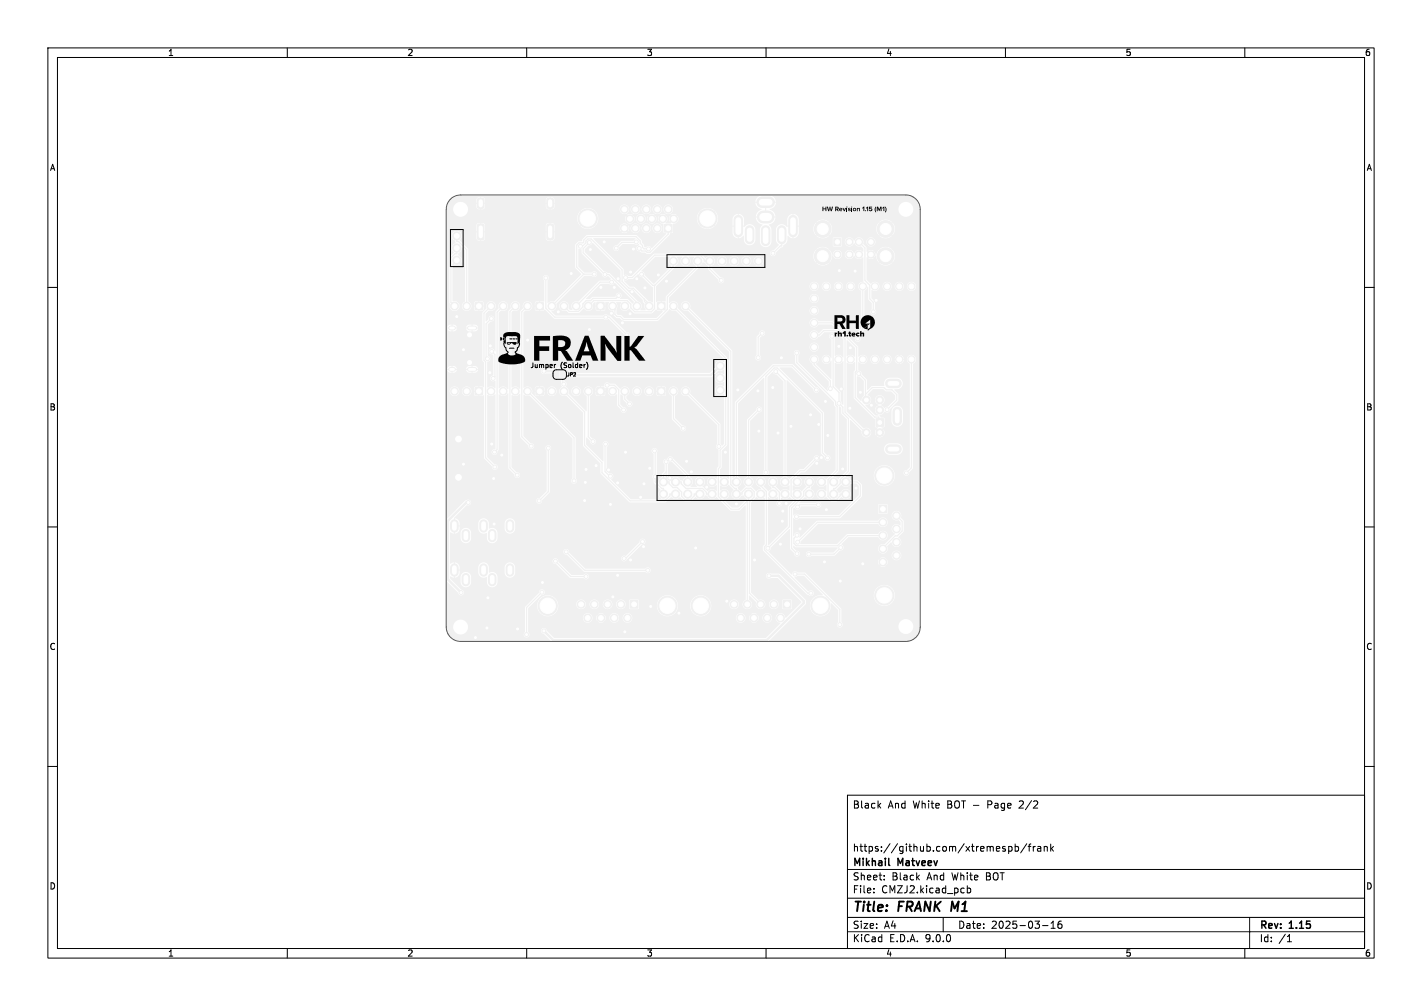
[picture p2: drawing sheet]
<svg xmlns="http://www.w3.org/2000/svg" width="297mm" height="210mm" viewBox="0 0 297 210" stroke-linecap="round" stroke-linejoin="round" font-family="sans-serif">
<defs><g id="words">
<g font-size="2.8">
<text x="178" y="190.9">Title:</text>
<text x="187.7" y="190.9">FRANK M1</text>
</g>
<g font-size="2.1">
<text x="178" y="169">Black</text>
<text x="185.4" y="169">And</text>
<text x="190.7" y="169">White</text>
<text x="198" y="169">BOT -</text>
<text x="206.6" y="169">Page</text>
<text x="213.4" y="169">2/2</text>
<text x="178" y="178">https://github.com/xtremespb/frank</text>
<text x="178" y="184">Sheet:</text>
<text x="178" y="181.2">Mikhail</text>
<text x="186.2" y="184">Black</text>
<text x="187.6" y="181.2">Matveev</text>
<text x="193.7" y="184">And</text>
<text x="199" y="184">White</text>
<text x="206.2" y="184">BOT</text>
<text x="178" y="186.7">File:</text>
<text x="184.1" y="186.7">CMZJ2.kicad_pcb</text>
<text x="178" y="196.9">KiCad</text>
<text x="178" y="194.1">Size:</text>
<text x="184.7" y="194.1">A4</text>
<text x="185.7" y="196.9">E.D.A.</text>
<text x="193.3" y="196.9">9.0.0</text>
<text x="200" y="194.1">Date:</text>
<text x="207" y="194.1">2025-03-16</text>
<text x="263" y="194.3">Rev:</text>
<text x="263" y="196.9">Id:</text>
<text x="267.1" y="196.9">/1</text>
<text x="269.4" y="194.3">1.15</text>
</g>
<g font-size="1.8">
<text x="35" y="11.9">1</text>
<text x="85" y="11.9">2</text>
<text x="135" y="11.9">3</text>
<text x="185" y="11.9">4</text>
<text x="235" y="11.9">5</text>
<text x="285" y="11.9">6</text>
<text x="10.3" y="35.9">A</text>
<text x="285.4" y="35.9">A</text>
<text x="10.3" y="85.9">B</text>
<text x="285.3" y="85.9">B</text>
<text x="10.3" y="135.9">C</text>
<text x="285.3" y="135.9">C</text>
<text x="10.3" y="185.9">D</text>
<text x="285.3" y="185.9">D</text>
<text x="35" y="199.9">1</text>
<text x="85" y="199.9">2</text>
<text x="135" y="199.9">3</text>
<text x="185" y="199.9">4</text>
<text x="235" y="199.9">5</text>
<text x="285" y="199.9">6</text>
</g>
<g font-size="1.4">
<text x="110.7" y="77">Jumper</text>
<text x="117.1" y="77">(Solder)</text>
</g>
<text font-size="1" x="118.3" y="78.8">JP2</text>
</g></defs>
<g fill="#f0f0f0" stroke="#f0f0f0" stroke-width=".21">
<path d="M183.6 105.5h1.6v1.6h-1.6z"/>
<path d="M131.6 125.4h1.6v1.6h-1.6z"/>
<path d="M174.2 49.8h1.5v1.5h-1.5z"/>
<path d="M99.8 46.9l.2-.1h.8l.3 .2v2.7l-.3 .3h-.8l-.3-.2z"/>
<path d="M99.8 41.5l.3-.1h.7l.2 .1 .1 1.6-.1 .3-.9 .1-.3-.2z"/>
<path d="M114.3 41.5l.3-.1h.7l.2 .1 .1 1.6-.1 .3-.9 .1-.3-.2z"/>
<path d="M114.3 46.9l.2-.1h.8l.3 .2v2.7l-.3 .3h-.8l-.3-.2z"/>
<path d="M138.8 46.9h1.6v1.6h-1.6z"/>
<path d="M163.6 125.4h1.6v1.6h-1.6z"/>
<path d="M183 87.4h1.6v1.6h-1.6z"/>
<path d="M99.3 63.2h1.5v1.4h-1.5z"/>
<path d="M112 63.2h1.5v1.4h-1.5z"/>
<path d="M124.7 63.2h1.5v1.4h-1.5z"/>
<path d="M137.4 63.2h1.5v1.4h-1.5z"/>
<path d="M137.4 80.9h1.5v1.5h-1.5z"/>
<path d="M124.7 80.9h1.5v1.5h-1.5z"/>
<path d="M112 80.9h1.5v1.5h-1.5z"/>
<path d="M99.3 80.9h1.5v1.5h-1.5z"/>
<path d="M117.1 77.4l.6 .1 .3 .2v.8l-.3 .4h-.6z"/>
<path d="M115.9 77.6l.3-.2h.6v1.5h-.6l-.3-.2z"/>
<circle cx="184.7" cy="99.3" r="2"/>
<circle cx="184.7" cy="124.3" r="2"/>
<circle cx="184.4" cy="109" r=".8"/>
<circle cx="184.4" cy="111.8" r=".8"/>
<circle cx="184.4" cy="114.6" r=".8"/>
<circle cx="184.4" cy="117.3" r=".8"/>
<circle cx="187.2" cy="107.6" r=".8"/>
<circle cx="187.2" cy="110.4" r=".8"/>
<circle cx="187.2" cy="113.2" r=".8"/>
<circle cx="187.2" cy="116" r=".8"/>
<circle cx="139.4" cy="126.5" r="2"/>
<circle cx="114.4" cy="126.5" r="2"/>
<circle cx="129.7" cy="126.2" r=".8"/>
<circle cx="126.9" cy="126.2" r=".8"/>
<circle cx="124.1" cy="126.2" r=".8"/>
<circle cx="121.4" cy="126.2" r=".8"/>
<circle cx="131.1" cy="129" r=".8"/>
<circle cx="128.3" cy="129" r=".8"/>
<circle cx="125.5" cy="129" r=".8"/>
<circle cx="122.7" cy="129" r=".8"/>
<circle cx="158.4" cy="54.5" r=".85"/>
<circle cx="155.9" cy="54.5" r=".85"/>
<circle cx="153.3" cy="54.5" r=".85"/>
<circle cx="150.8" cy="54.5" r=".85"/>
<circle cx="148.3" cy="54.5" r=".85"/>
<circle cx="145.7" cy="54.5" r=".85"/>
<circle cx="143.2" cy="54.5" r=".85"/>
<circle cx="140.6" cy="54.5" r=".85"/>
<circle cx="95.4" cy="54.3" r=".85"/>
<circle cx="95.4" cy="51.8" r=".85"/>
<circle cx="95.4" cy="49.2" r=".85"/>
<circle cx="177.4" cy="50.5" r=".75"/>
<circle cx="179.4" cy="50.5" r=".75"/>
<circle cx="181.9" cy="50.5" r=".75"/>
<circle cx="174.9" cy="53.1" r=".75"/>
<circle cx="177.4" cy="53.1" r=".75"/>
<circle cx="179.4" cy="53.1" r=".75"/>
<circle cx="181.9" cy="53.1" r=".75"/>
<circle cx="171.8" cy="47.8" r="1.75"/>
<circle cx="185" cy="47.8" r="1.75"/>
<circle cx="171.8" cy="53.5" r="1.75"/>
<circle cx="185" cy="53.5" r="1.75"/>
<circle cx="122.8" cy="45.6" r="2"/>
<circle cx="147.8" cy="45.6" r="2"/>
<circle cx="137.3" cy="47.7" r=".8"/>
<circle cx="135" cy="47.7" r=".8"/>
<circle cx="132.7" cy="47.7" r=".8"/>
<circle cx="130.4" cy="47.7" r=".8"/>
<circle cx="140.7" cy="45.7" r=".8"/>
<circle cx="138.4" cy="45.7" r=".8"/>
<circle cx="136.1" cy="45.7" r=".8"/>
<circle cx="133.8" cy="45.7" r=".8"/>
<circle cx="131.6" cy="45.7" r=".8"/>
<circle cx="139.6" cy="43.7" r=".8"/>
<circle cx="137.3" cy="43.7" r=".8"/>
<circle cx="135" cy="43.7" r=".8"/>
<circle cx="132.7" cy="43.7" r=".8"/>
<circle cx="130.4" cy="43.7" r=".8"/>
<circle cx="190.4" cy="59.8" r=".75"/>
<circle cx="187.8" cy="59.8" r=".75"/>
<circle cx="185.3" cy="59.8" r=".75"/>
<circle cx="182.7" cy="59.8" r=".75"/>
<circle cx="180.2" cy="59.8" r=".75"/>
<circle cx="177.7" cy="59.8" r=".75"/>
<circle cx="175.1" cy="59.8" r=".75"/>
<circle cx="172.6" cy="59.8" r=".75"/>
<circle cx="170" cy="59.8" r=".75"/>
<circle cx="170" cy="62.3" r=".75"/>
<circle cx="170" cy="64.9" r=".75"/>
<circle cx="170" cy="67.4" r=".75"/>
<circle cx="170" cy="69.9" r=".75"/>
<circle cx="170" cy="72.5" r=".75"/>
<circle cx="170" cy="75" r=".75"/>
<circle cx="172.6" cy="75" r=".75"/>
<circle cx="175.1" cy="75" r=".75"/>
<circle cx="177.7" cy="75" r=".75"/>
<circle cx="180.2" cy="75" r=".75"/>
<circle cx="182.7" cy="75" r=".75"/>
<circle cx="185.3" cy="75" r=".75"/>
<circle cx="187.8" cy="75" r=".75"/>
<circle cx="190.4" cy="75" r=".75"/>
<circle cx="150.4" cy="76.4" r=".85"/>
<circle cx="150.4" cy="78.9" r=".85"/>
<circle cx="150.4" cy="81.5" r=".85"/>
<circle cx="171.4" cy="126.5" r="2"/>
<circle cx="146.4" cy="126.5" r="2"/>
<circle cx="161.6" cy="126.2" r=".8"/>
<circle cx="158.9" cy="126.2" r=".8"/>
<circle cx="156.1" cy="126.2" r=".8"/>
<circle cx="153.3" cy="126.2" r=".8"/>
<circle cx="163" cy="129" r=".8"/>
<circle cx="160.2" cy="129" r=".8"/>
<circle cx="157.5" cy="129" r=".8"/>
<circle cx="154.7" cy="129" r=".8"/>
<circle cx="138.6" cy="100.6" r=".85"/>
<circle cx="138.6" cy="103.1" r=".85"/>
<circle cx="141.1" cy="100.6" r=".85"/>
<circle cx="141.1" cy="103.1" r=".85"/>
<circle cx="143.6" cy="100.6" r=".85"/>
<circle cx="143.6" cy="103.1" r=".85"/>
<circle cx="146.2" cy="100.6" r=".85"/>
<circle cx="146.2" cy="103.1" r=".85"/>
<circle cx="148.7" cy="100.6" r=".85"/>
<circle cx="148.7" cy="103.1" r=".85"/>
<circle cx="151.3" cy="100.6" r=".85"/>
<circle cx="151.3" cy="103.1" r=".85"/>
<circle cx="153.8" cy="100.6" r=".85"/>
<circle cx="153.8" cy="103.1" r=".85"/>
<circle cx="156.3" cy="100.6" r=".85"/>
<circle cx="156.3" cy="103.1" r=".85"/>
<circle cx="158.9" cy="100.6" r=".85"/>
<circle cx="158.9" cy="103.1" r=".85"/>
<circle cx="161.4" cy="100.6" r=".85"/>
<circle cx="161.4" cy="103.1" r=".85"/>
<circle cx="164" cy="100.6" r=".85"/>
<circle cx="164" cy="103.1" r=".85"/>
<circle cx="166.5" cy="100.6" r=".85"/>
<circle cx="166.5" cy="103.1" r=".85"/>
<circle cx="169" cy="100.6" r=".85"/>
<circle cx="169" cy="103.1" r=".85"/>
<circle cx="171.6" cy="100.6" r=".85"/>
<circle cx="171.6" cy="103.1" r=".85"/>
<circle cx="174.1" cy="100.6" r=".85"/>
<circle cx="174.1" cy="103.1" r=".85"/>
<circle cx="176.7" cy="100.6" r=".85"/>
<circle cx="176.7" cy="103.1" r=".85"/>
<circle cx="183.8" cy="85.6" r=".8"/>
<circle cx="183.8" cy="90.3" r=".8"/>
<circle cx="183.8" cy="83.5" r=".8"/>
<circle cx="181" cy="90.3" r=".8"/>
<circle cx="181" cy="83.5" r=".8"/>
<circle cx="94.9" cy="63.9" r=".84"/>
<circle cx="97.5" cy="63.9" r=".8"/>
<circle cx="102.6" cy="63.9" r=".8"/>
<circle cx="105.1" cy="63.9" r=".8"/>
<circle cx="107.6" cy="63.9" r=".8"/>
<circle cx="110.2" cy="63.9" r=".8"/>
<circle cx="115.3" cy="63.9" r=".8"/>
<circle cx="117.8" cy="63.9" r=".8"/>
<circle cx="120.3" cy="63.9" r=".8"/>
<circle cx="122.9" cy="63.9" r=".8"/>
<circle cx="128" cy="63.9" r=".8"/>
<circle cx="130.5" cy="63.9" r=".8"/>
<circle cx="133" cy="63.9" r=".8"/>
<circle cx="135.6" cy="63.9" r=".8"/>
<circle cx="140.7" cy="63.9" r=".8"/>
<circle cx="143.2" cy="63.9" r=".8"/>
<circle cx="143.2" cy="81.7" r=".8"/>
<circle cx="140.7" cy="81.7" r=".8"/>
<circle cx="135.6" cy="81.7" r=".8"/>
<circle cx="133" cy="81.7" r=".8"/>
<circle cx="130.5" cy="81.7" r=".8"/>
<circle cx="128" cy="81.7" r=".8"/>
<circle cx="122.9" cy="81.7" r=".8"/>
<circle cx="120.3" cy="81.7" r=".8"/>
<circle cx="117.8" cy="81.7" r=".8"/>
<circle cx="115.3" cy="81.7" r=".8"/>
<circle cx="110.2" cy="81.7" r=".8"/>
<circle cx="107.6" cy="81.7" r=".8"/>
<circle cx="105.1" cy="81.7" r=".8"/>
<circle cx="102.6" cy="81.7" r=".8"/>
<circle cx="97.5" cy="81.7" r=".8"/>
<circle cx="94.9" cy="81.7" r=".8"/>
<circle cx="135.7" cy="97.8" r=".4"/>
<circle cx="122.3" cy="100.7" r=".4"/>
<circle cx="130.7" cy="94.4" r=".4"/>
<circle cx="122.4" cy="120.4" r=".4"/>
<circle cx="116" cy="117.2" r=".4"/>
<circle cx="135.3" cy="119.1" r=".4"/>
<circle cx="118.3" cy="115.2" r=".4"/>
<circle cx="114" cy="58" r=".4"/>
<circle cx="126.5" cy="66.2" r=".4"/>
<circle cx="130.9" cy="69.9" r=".4"/>
<circle cx="129.2" cy="61.7" r=".4"/>
<circle cx="134" cy="57.2" r=".4"/>
<circle cx="103.3" cy="94.4" r=".4"/>
<circle cx="108" cy="99.2" r=".4"/>
<circle cx="103.4" cy="97.5" r=".4"/>
<circle cx="111" cy="93.1" r=".4"/>
<circle cx="131.5" cy="84.3" r=".4"/>
<circle cx="175.2" cy="84.2" r=".4"/>
<circle cx="173.8" cy="70.2" r=".4"/>
<circle cx="166.4" cy="73.7" r=".4"/>
<circle cx="142.7" cy="89.4" r=".4"/>
<circle cx="160" cy="98.6" r=".4"/>
<circle cx="172.8" cy="95.6" r=".4"/>
<circle cx="119.9" cy="100.4" r=".4"/>
<circle cx="123.9" cy="92.2" r=".4"/>
<circle cx="150.1" cy="93.2" r=".4"/>
<circle cx="136.8" cy="99.5" r=".4"/>
<circle cx="136.7" cy="94.1" r=".4"/>
<circle cx="130.2" cy="85.6" r=".4"/>
<circle cx="126.8" cy="80.4" r=".4"/>
<circle cx="121.2" cy="51.4" r=".4"/>
<circle cx="135.5" cy="51.9" r=".4"/>
<circle cx="124.1" cy="57.2" r=".4"/>
<circle cx="126.3" cy="57.3" r=".4"/>
<circle cx="123.1" cy="50.6" r=".4"/>
<circle cx="150.6" cy="58.5" r=".4"/>
<circle cx="130.7" cy="57.9" r=".4"/>
<circle cx="127.7" cy="58.9" r=".4"/>
<circle cx="126.5" cy="92.7" r=".4"/>
<circle cx="127.5" cy="99.4" r=".4"/>
<circle cx="158.4" cy="74.7" r=".4"/>
<circle cx="159.2" cy="69.6" r=".4"/>
<circle cx="132.9" cy="50.5" r=".4"/>
<circle cx="128.7" cy="51.8" r=".4"/>
<circle cx="133.5" cy="51.9" r=".4"/>
<circle cx="134.2" cy="113.1" r=".4"/>
<circle cx="130.3" cy="116.6" r=".4"/>
<circle cx="179.2" cy="70.8" r=".4"/>
<circle cx="182.4" cy="65.1" r=".4"/>
<circle cx="101.8" cy="74.9" r=".4"/>
<circle cx="102.6" cy="66.5" r=".4"/>
<circle cx="102.7" cy="73.4" r=".4"/>
<circle cx="103" cy="79" r=".4"/>
<circle cx="114.5" cy="93.5" r=".4"/>
<circle cx="112.6" cy="104.6" r=".4"/>
<circle cx="173.4" cy="81.1" r=".4"/>
<circle cx="185.3" cy="85.5" r=".4"/>
<circle cx="179.4" cy="78" r=".4"/>
<circle cx="117.8" cy="80.2" r=".4"/>
<circle cx="166.4" cy="107.9" r=".4"/>
<circle cx="162" cy="77.6" r=".4"/>
<circle cx="140" cy="95.9" r=".4"/>
<circle cx="139.1" cy="96.4" r=".4"/>
<circle cx="166.5" cy="115.6" r=".4"/>
<circle cx="189.3" cy="98.7" r=".4"/>
<circle cx="166.1" cy="119.9" r=".4"/>
<circle cx="175.4" cy="130.4" r=".4"/>
<circle cx="170.9" cy="105.4" r=".4"/>
<circle cx="166.6" cy="105.8" r=".4"/>
<circle cx="160.4" cy="114.5" r=".4"/>
<circle cx="170.6" cy="95.7" r=".4"/>
<circle cx="113.2" cy="123.6" r=".4"/>
<circle cx="162.8" cy="105.1" r=".4"/>
<circle cx="110" cy="132.5" r=".4"/>
<circle cx="169.4" cy="123.8" r=".4"/>
<circle cx="158.6" cy="85.5" r=".4"/>
<circle cx="170.5" cy="81.4" r=".4"/>
<circle cx="166.6" cy="113.2" r=".4"/>
<circle cx="166.5" cy="111.7" r=".4"/>
<circle cx="175.6" cy="114.3" r=".4"/>
<circle cx="168.9" cy="115.7" r=".4"/>
<circle cx="161.4" cy="52.9" r=".4"/>
<circle cx="96.3" cy="123.7" r=".4"/>
<circle cx="113.6" cy="77.5" r=".4"/>
<circle cx="113.6" cy="131.7" r=".4"/>
<circle cx="160.6" cy="120.2" r=".4"/>
<circle cx="97.8" cy="104.9" r=".4"/>
<circle cx="135.9" cy="126.6" r=".4"/>
<circle cx="123.3" cy="52.1" r=".4"/>
<circle cx="151.8" cy="125.5" r=".4"/>
<circle cx="172.6" cy="106.4" r=".4"/>
<circle cx="113.3" cy="121.6" r=".4"/>
<circle cx="123.1" cy="68.8" r=".4"/>
<circle cx="143.4" cy="96.3" r=".4"/>
<circle cx="130.5" cy="131.9" r=".4"/>
<circle cx="175.7" cy="81.2" r=".4"/>
<circle cx="162.5" cy="90.4" r=".4"/>
<circle cx="153.8" cy="105.2" r=".4"/>
<circle cx="175.2" cy="72.3" r=".4"/>
<circle cx="134.4" cy="114.1" r=".4"/>
<circle cx="128.3" cy="60" r=".4"/>
<circle cx="95.4" cy="66.1" r=".4"/>
<circle cx="171" cy="88.6" r=".4"/>
<circle cx="165.2" cy="89" r=".4"/>
<circle cx="132.3" cy="52" r=".4"/>
<circle cx="104.8" cy="95" r=".4"/>
<circle cx="101.7" cy="131.1" r=".4"/>
<circle cx="122.4" cy="98" r=".4"/>
<circle cx="132" cy="60.9" r=".4"/>
<circle cx="133.8" cy="103.8" r=".4"/>
<circle cx="128" cy="124.6" r=".4"/>
<circle cx="116.6" cy="65.1" r=".4"/>
<circle cx="175.3" cy="56.5" r=".4"/>
<circle cx="163" cy="113.6" r=".4"/>
<circle cx="124.5" cy="97.2" r=".4"/>
<circle cx="129" cy="120.1" r=".4"/>
<circle cx="170.6" cy="96.7" r=".4"/>
<circle cx="183" cy="62.7" r=".4"/>
<circle cx="137.5" cy="57.4" r=".4"/>
<circle cx="176" cy="97.9" r=".4"/>
<circle cx="172.4" cy="83.8" r=".4"/>
<circle cx="127.7" cy="65.4" r=".4"/>
<circle cx="171.6" cy="95.5" r=".4"/>
<circle cx="96.8" cy="96.9" r=".4"/>
<circle cx="102.7" cy="92.7" r=".4"/>
<circle cx="129" cy="100.8" r=".4"/>
<circle cx="139.2" cy="58.7" r=".4"/>
<circle cx="167.1" cy="110.4" r=".4"/>
<circle cx="125.5" cy="60" r=".4"/>
<circle cx="131.7" cy="116.9" r=".4"/>
<circle cx="157.6" cy="116.9" r=".4"/>
<circle cx="108.1" cy="131.3" r=".4"/>
<circle cx="169.3" cy="86.6" r=".4"/>
<circle cx="130" cy="67.4" r=".4"/>
<circle cx="134.5" cy="101" r=".4"/>
<circle cx="177.5" cy="85.2" r=".4"/>
<circle cx="158.5" cy="90" r=".4"/>
<circle cx="102.4" cy="72.2" r=".4"/>
<circle cx="151.5" cy="94.4" r=".4"/>
<circle cx="154.1" cy="81.4" r=".4"/>
<circle cx="96.8" cy="73" r=".4"/>
<circle cx="126.2" cy="50.5" r=".4"/>
<circle cx="127.5" cy="105.3" r=".4"/>
<circle cx="145.3" cy="114.4" r=".4"/>
<circle cx="177.6" cy="72.6" r=".4"/>
<circle cx="175.5" cy="121.3" r=".4"/>
<circle cx="110.2" cy="71" r=".4"/>
<circle cx="179.7" cy="81.9" r=".4"/>
<circle cx="172.2" cy="117.3" r=".4"/>
<circle cx="101.9" cy="124.8" r=".4"/>
<circle cx="182" cy="84.6" r=".4"/>
<circle cx="178.6" cy="56.6" r=".4"/>
<circle cx="133" cy="58.2" r=".4"/>
<circle cx="164.2" cy="105.1" r=".4"/>
<circle cx="102.3" cy="77.8" r=".4"/>
<circle cx="99.3" cy="133.1" r=".4"/>
<circle cx="122.6" cy="72.7" r=".4"/>
<circle cx="103.2" cy="109.4" r=".4"/>
<circle cx="163.2" cy="74.7" r=".4"/>
<circle cx="119.3" cy="57.1" r=".4"/>
<circle cx="161.4" cy="80.9" r=".4"/>
<circle cx="141.8" cy="128" r=".4"/>
<circle cx="163.5" cy="106.7" r=".4"/>
<circle cx="180.2" cy="117.7" r=".4"/>
<circle cx="122.1" cy="104.5" r=".4"/>
<circle cx="144.4" cy="98.5" r=".4"/>
<circle cx="158.3" cy="81.6" r=".4"/>
<circle cx="147.6" cy="101.7" r=".4"/>
<circle cx="178.8" cy="101.9" r=".4"/>
<circle cx="131.6" cy="65.5" r=".4"/>
<circle cx="129.1" cy="58.2" r=".4"/>
<circle cx="103.1" cy="99.9" r=".4"/>
<circle cx="163.4" cy="108.8" r=".4"/>
<circle cx="139.9" cy="99.8" r=".4"/>
<circle cx="127.1" cy="98.1" r=".4"/>
<circle cx="131.7" cy="56.8" r=".4"/>
<circle cx="134.7" cy="60.1" r=".4"/>
<circle cx="172.9" cy="90.9" r=".4"/>
</g>
<path d="M94.1 77.1h.6M94.1 68.5h.6M98 77.1h1.1M98 68.5h1.1" fill="none" stroke="#f0f0f0" stroke-width="1"/>
<path d="M94.9 109.3v1M94.9 118.5v1M97.3 111.3v1M101 109.3v1M101 118.5v1M102.8 111.3v1M106.5 109.3v1M106.5 118.5v1M97.3 120.5v1M102.8 120.5v1" fill="none" stroke="#f0f0f0" stroke-width="1.8"/>
<path d="M154.2 45.9v2.7M156.6 48v2M159.9 48v2.4M163.3 48v2M165.6 45.9v2.7M185.9 80.1h1.5M185.9 93.8h1.5M187.4 85.9v2" fill="none" stroke="#f0f0f0" stroke-width="2"/>
<path d="M159.2 42.2h1.5" fill="none" stroke="#f0f0f0" stroke-width="2.4"/>
<path d="M159.4 45.3h1" fill="none" stroke="#f0f0f0" stroke-width="2.7"/>
<g fill="none" stroke="#f0f0f0" stroke-width=".25">
<path d="M95.4 49.2v1.2h.4l1.7 1.7v11.8M95.4 51.8v1.2h-.4l-.8 .8v9.3l.7 .8M114 58v6.3l1.9 1.9h11.3l3.7 3.7M121.2 51.4h.5l.7-.7v-.4l.4-.4h.7l6.4 6.4v2.4l1.5 1.5h.9l3.3 3.2M121.9 57.2h2.2M121.9 57.2l-6.6 6.7M123.1 50.6l-1.3 1.3v.9l4.5 4.5h.9l5.8 5.9v.7M127.7 58.9h.1M127.7 58.9h-2.4l-5 5M130.7 57.9h1.4l4.6-4.6h9.5l.9 .8v.4h1.2v1.7l2.3 2.3M132.9 50.5l-3 .1-1.2 1.2M135.5 51.9h-1l-.3-.2v-.4l-.5-.5v-.5l-.9-.9h-10.1l-.8 .7v.4l-.2 .2h-.8l-.4 .5v4.6l1.4 1.4"/>
<path d="M136.7 59.6v4.8l-.7 .7h-3.4l-.8-.8v-.8l-.8-.8h-7l-1.1 1.2M139.6 47.7v1.2l-3.8 3.8h-.6l-.3-.3h-.8l-.6-.5M140.6 54.5v1.2l-3.8 3.9h-.5l-2.3-2.4M145.7 54.5v1.2l-6.3 6.3v2.6l-2.1 2.1h-7.1l-.6-.6h-.7l-.5-.5v-1.2M163.3 49v2.3h-.3l-1.6 1.6M179.4 50.5l1.3 1.3v6.7l1 1v2.9l.7 .7v2M180.2 59.8v8.9l-1 1v1.1M102.6 63.9l-1.5 1.5v9.8l.3 .3v20.1l2 1.9M102.6 66.5l-1.1 1.1v7l.3 .3M102.7 73.4l.7 .6v4.6l-.4 .4M105.1 63.9l-1.3 1.3v28.6l-.5 .6M107.6 63.9l-1.1 1.1v32.7l1.5 1.5"/>
<path d="M110.2 63.9l-1.2 1.2v26.1l2 1.9M117.6 78.2v1.8l.2 .2M128 63.9v.3l.4 .4M129.2 61.7l-.6 .6h-4.8l-.4 .5h-1l-.7 .6v.7l-.9 .9h-1.9l-1.1-1.1M134.6 62.5v.4l1 1M134.6 62.5h.1M140.7 63.9l10.9 10.9v18l-1.2 1.2v3.5l-.4 .4v5.7l2.7 2.7h1.7l1.9-2v-1.2M143.2 63.9l9.4 9.4v27.9l.8 .8h.4v1.1h1.2v-.3l.8-.9h1l.7 .7v1.2l-1 1v19l2.4 2.4M159.2 69.6l-.8 .8v4.3M162 77.6l2 1.9v21.1M166.4 73.7v2l8.1 8.1v.7l.4 .3v13.4l-2 1.9v3.5l.8 .8h.9l.9-.9v-.4h1.2M170 75v1.1l3.4 3.4v1.6"/>
<path d="M170 67.4h3.8l5.1 5.1v4.9l-.3 .3v5.3l4.1 4.1h.9v1.1h.2M170 69.9h1.1l.9-.9h2.8l1.7 1.7v15.3l4.3 4.3M173.8 70.2h.2v10.5l1.2 1.2v2.3l.8 .8v1.2l1.2 1.2v11l-1.7 1.7v.9l-1 1h-.4v1.1M179.4 78l1.4 1.4v4.1M190.4 75v22.7l-1.1 1M110.2 81.7l9.7 9.7v9M114.5 93.5v9.1l-1.9 2M117.8 81.7l4.3 4.3v7l3.6 3.6v2.1l5.9 5.9h7.3l1-1.1v-.4h1.2M122.9 81.7v9.5l1 1M126.5 92.7l-.1 .1v5.6l1.1 1M126.8 80.4h1.5l.9 1v3.2l1 1M130.5 81.7v1.6l1 1"/>
<path d="M136.7 94.1l.1 .2v6.3l1.4 1.4h.4v1.1M139.1 96.4l.1 4.2h.5v.4l.8 .8h.9l1 .9v.9l.7 .7h1.1l.8-.8v-.4h1.2M139.2 98.5l-.6 .6v1.5M140 95.9h.3l3.3 3.3v1.4M140.7 81.7v5.7l2 2M143.2 81.7l6.9 6.9v4.6M158.6 85.5l-2.3 2.2v12.9M170.5 81.4l-5-5h-4l-7.7 7.7v16.5M170.6 95.7l-2.6 2.6h-.9l-1.9 1.9v3.3l1 1-1.3 1.4v4.1l-4.5 4.5M172.8 95.6l-1-1.1v-8.3l-9.5-9.4h-.6l-1.7 1.8v20M180.8 82.3l1.4-1.4h2.4l.5 .5h1.2l1 1v1.1l-2 2M180.8 83l.2 .2v.3"/>
<path d="M116 117.2l3.2 3.2h3.2M118.3 115.2l3.8 3.9h13.2M134.2 113.1l-3.5 3.5h-.4M141.1 100.6h1.2v.4l1 1h3.4l.8 .8v.3h1.2M156.1 104.6v21.6M158.9 100.6v.8l1.2 1.2v11.2l-.4 .4v.6l9 9h.7M161.4 100.6v1.2h.4l1 1v2.3M166 104.3h.1M166.1 119.9h1.9l7.4 7.3v3.2M166.5 111.7l-.7 .7v1l.5 .5h8.6l2.2-2.1h7.3M169 100.6v1.2h-.3l-.8 .8v.9l-2.6 2.6v8.4l1.2 1.1M170.9 105.4h-3.9l-.4 .4"/>
<path d="M175.6 114.3l-1.4 1.4h-5.3M176.7 100.6h2.3l.7 .7v2.2l-4.4 4.4h-8.9M184.4 109h-13.7l-4.1 4.2M187.2 107.6l1.2 1.2v2l-1 1.1h-.4l-2.6 2.7M113.2 123.6l-3.2 3.2v5.7"/>
</g>
<path d="M116.9 77l-.6 .6v.6l-.7-.7M150.4 76.4l-1.9 1.9h-29.2l-1.3-1.3M97.8 104.9h-.4l-3.8 3.8v12.3l2.7 2.7M160.6 120.2h2l5.3 5.3v.4l-7.8 7.7h-44.6l-1.9-1.9" fill="none" stroke="#f0f0f0" stroke-width=".5"/>
<g fill="#f0f0f0">
<path d="M160.4 103.7h.1a1.21 1.21 0 0 0 1.9 0l.1 .8a.63 .63 0 0 0-.2 1 .63 .63 0 0 0 1 0 .63 .63 0 0 0-.2-1v-.5a1.45 1.45 0 0 0 1.9-.3l.7 .8-1.1 1.3v4l-4.1 4.1-.1-.1z"/>
<path d="M150.4 101.3a1.31 1.31 0 0 0 1.9-.1l.9 1a1.12 1.12 0 0 0-.3 1.4 1.12 1.12 0 0 0 1.4 .5l.2-.1a.72 .72 0 0 1 .7-.6l.8 .8-1.8 1.8-1.4-.1-1.6-1.6a1.1 1.1 0 0 0 1-1.6 1.1 1.1 0 0 0-1.8-.3z"/>
<path d="M118.3 78.1l.9 .7h29.3l1.5-1.4h.5l.7-.2v.9l-.7-.2v.5h-.2v-.5a1.05 1.05 0 0 0-.9 .9h.5v.2h-.5a1.05 1.05 0 0 0 .9 1v-.6h.2v.6l.7-.3-.1 1a1.07 1.07 0 0 0-1.5 0 1.07 1.07 0 0 0 .1 1.6 1.07 1.07 0 0 0 1.5-.1l.1 10.4-.5 .5-.3-.5-.1-4.2-6.3-6.3a1.04 1.04 0 0 0-.9-1.4 1.04 1.04 0 0 0-1.1 1.3 1.04 1.04 0 0 0 1.6 .6l6.1 6.1v.7h-6.5l-.2-.4-.6-.2-1.5-1.6v-4.5a1.02 1.02 0 0 0 .5-1.5 1.02 1.02 0 0 0-1.6-.2h-.8l-.3-.3h-.6v.5h-.2v-.5h-.6l-.3 .3v.6h.5h-1a1.01 1.01 0 0 0-1-.9 1.01 1.01 0 0 0-1 .9h-.6v-.2a1.01 1.01 0 0 0-1.7-.5 1.01 1.01 0 0 0 .4 1.7 1.01 1.01 0 0 0 1.3-1h.6v.2a1.01 1.01 0 0 0 1.1 .9 1.01 1.01 0 0 0 .9-1.1h1v.2h-.5v.6l.3 .3h.6v-.5h.2v.5h.5l.4-.3v-.6h-.5v-.2h.5v-.6h.8l-.1 .2a1.1 1.1 0 0 0 .5 1.5v1.5h-8.2a.69 .69 0 0 0-.8-.5l-.5-.5v-.5a1.05 1.05 0 0 0 .5-1.7 1.05 1.05 0 0 0-1.8 .2l-1.1-1.1h-1.1a.66 .66 0 0 0-.8-.2 .66 .66 0 0 0-.3 .8h-.7v.5h-.2v-.5h-.6l-.2 .1-.1 .8h.5v.2h-.5v.6l.2 .2 .7 .1v-.5h.2v.5l.8-.1 .1-.2v-.6h-.5v-.2h.5l.1-.6 .6 .1a1.05 1.05 0 0 0 .3 1.4 1.05 1.05 0 0 0 1.4-.2l.1 2.3 .7 .8a.62 .62 0 0 0 .6 .8 .62 .62 0 0 0 .7-.7 .62 .62 0 0 0-.8-.5l-.6-.6 .1-2.1 .5 .3 .1 .9 .7 .6a.62 .62 0 0 0 .5 .8 .62 .62 0 0 0 .7-.7h8.2v3.3l1.8 1.8a.62 .62 0 0 0 .5 .7 .62 .62 0 0 0 .7-.6h6.5v3.3a.74 .74 0 0 0 .3 1.2v3.4l-.4 .5v2.1a1.22 1.22 0 0 0-2 .4 1.1 1.1 0 0 0 .6 1.2 1.1 1.1 0 0 0 1.4-.3l-.1 1.3a1.29 1.29 0 0 0-1.9 0l-1-1a1.09 1.09 0 0 0 .3-1.6 1.09 1.09 0 0 0-1.7 0 1.09 1.09 0 0 0 .3 1.7h-1.4a1.17 1.17 0 0 0-.2-2.1l-.1-.5-3.3-3.3a.68 .68 0 0 0-.7-.4 .68 .68 0 0 0-.6 .5 .63 .63 0 0 0-.8 .4 .63 .63 0 0 0 .3 .8v1.3l-.5 .7-.1 .6a1.21 1.21 0 0 0-.7 1.1l-.3-.2v-.5a.66 .66 0 0 0 0-1v-4.5a.62 .62 0 0 0-.3-.9 .62 .62 0 0 0-.8 .3 .62 .62 0 0 0 .4 .9v4.2a.68 .68 0 0 0 0 1.1l.1 .7 1.3 1.4a1.28 1.28 0 0 0 .2 2h-6.3l-4.2-4.1a.66 .66 0 0 0 .5-.9 .66 .66 0 0 0-.9-.4l-.5-.5v-5a.63 .63 0 0 0 .4-.8 .63 .63 0 0 0-1-.3 .63 .63 0 0 0-.1 1v3l-.1 .1-3.5-3.5v-1.4l.8 .6a.62 .62 0 0 0 .6 .8 .62 .62 0 0 0 .7-.7 .62 .62 0 0 0-.8-.5l-.5-.6v-8.3a1.02 1.02 0 0 0 .3-1.7 1.02 1.02 0 0 0-1.6 .6h-.6v-.2a1.01 1.01 0 0 0-1.7-.5 1.01 1.01 0 0 0 .4 1.7 1.01 1.01 0 0 0 1.3-1h.6l.1 .6 .5 .5v3.1l-3.8-3.7a1.19 1.19 0 0 0-.5-1.4 .71 .71 0 0 0-.3-1.2v-.4l.3-.4z"/>
<path d="M154.2 84.2l5.3-5.3h.1v19.1a.63 .63 0 0 0-.1 1 .63 .63 0 0 0 .9 0 .63 .63 0 0 0-.1-1v-19.3l1.1-1a.73 .73 0 0 0 .8 .5l1.4 1.5v19.8a1.1 1.1 0 0 0-.5 1.7 1.1 1.1 0 0 0 1.7 .1l.1 1.1a1.35 1.35 0 0 0-1.9 .1l-.9-.9a1.14 1.14 0 0 0 .3-1.4 1.14 1.14 0 0 0-1.3-.6 1.1 1.1 0 0 0-.7 1 1.1 1.1 0 0 0 .7 1.1l.1 .4-.7 .5-1-1a1.15 1.15 0 0 0 .4-1.3 1.15 1.15 0 0 0-1.1-.8 1.06 1.06 0 0 0-1 1 1.06 1.06 0 0 0 .9 1.1l.2 .5-.5 .1-.5 .4-1-1.1a1.13 1.13 0 0 0-.2-2v-11.6l1.7-1.8a.63 .63 0 0 0 .8-.6 .63 .63 0 0 0-.7-.6 .63 .63 0 0 0-.6 .7l-1.9 2.1v11.8a1.2 1.2 0 0 0-.3 2.1l-1 .9-.6-.4v-.3a1.36 1.36 0 0 0 .5-1.9l-.5-.4z"/>
<path d="M139.7 96.5l.7-.1 2.9 3v.2l-.5 .3-.2 .4h-.4a1.1 1.1 0 0 0-1.1-.8 1.1 1.1 0 0 0-1 .8h-.5l-.1-.3v-3.1z"/>
<path d="M175.2 84.8l.5 .3 .1 1.3 1.1 1.2v10.6l-1.8 1.9-1-.7 1.1-1.2z"/>
<path d="M182.3 81.3l2.2-.1 .5 .5h1.2l.8 .8-.1 .9-1.5 1.5-.7 .3-.7-.6a1.02 1.02 0 0 0 .8-1.4 1.02 1.02 0 0 0-1.4-.6 1.02 1.02 0 0 0-.4 1.5l.5 .4a1.13 1.13 0 0 0-.8 1.1 1.13 1.13 0 0 0 .8 1.1h-.7l-2.1-2.1a1.13 1.13 0 0 0 1.1-.7 1.13 1.13 0 0 0-.2-1.2l-.4-.3z"/>
<path d="M174.4 75.7a1.43 1.43 0 0 0 1.7-.3v9.1l-.2-.1-.3-.8v-1.8l-1.3-1.3z"/>
<path d="M179 78.5l.5 .1 .9 1v3l-.3 .4-.2 .7-.9-.9z"/>
<path d="M176.8 71h.2l1.6 1.6-.1 1.9a1.23 1.23 0 0 0-1.7-.2z"/>
<path d="M128.7 63.1h1.1a1.07 1.07 0 0 0 .1 1.6 1.07 1.07 0 0 0 1.5-.3l1.1 1h3.6l.9-.8 .4 .3h.6v-.5h.2v.5l.3 .1-1.4 1.4h-6.7l-.7-.6-.7-.1-.2-.2v-1a1.37 1.37 0 0 0-.1-1.4z"/>
<path d="M122.2 52l.8-.8a.82 .82 0 0 0 .8-.5l5.8 5.8 .1 2.4 1.5 1.5 1 .1 2 2.1 .1 .4a.68 .68 0 0 1 .3 1l.3 .8-1.2-.1a1.09 1.09 0 0 0-.5-1.8l-5.8-5.9-1.2-.3-4-4z"/>
<path d="M141.4 53.6h1.1a1.09 1.09 0 0 0-.1 1.6 1.09 1.09 0 0 0 1.6 0 1.09 1.09 0 0 0-.1-1.6h1.1a1.21 1.21 0 0 0 .3 2l-6.2 6.2-.1 1.1h-.8v.5h-.2v-.5l-.9 .2v-3.4l3.8-3.8 .1-.3a1.25 1.25 0 0 0 .4-2z"/>
<path d="M125.4 59.3l1.8-.1a.71 .71 0 0 0 1.2-.2l4 4.1-.3 .3-1-1-1.6-.1a.64 .64 0 0 0 .3-.8 .64 .64 0 0 0-.8-.4 .64 .64 0 0 0-.4 .8l-4.8 .1-.6 .4h-.8v-.1z"/>
<path d="M130.3 58.5h.6l.3-.2 1-.1 1-1h.2a.69 .69 0 0 0 .8 .7l2.2 2.1-.1 3.1-.8-.2-3-3-1-.1z"/>
<path d="M134 56.5l2.8-2.9h3.1a1.21 1.21 0 0 0 .4 2l-3.7 3.6-2-1.9a.83 .83 0 0 0-.6-.8z"/>
<path d="M94 41.7a2.99 2.99 0 0 1 2.2-1l62.5 .1-.6 .5-.2 .4h-42.1l-.2-.4-.3-.1h-.3v.4h-.2v-.4h-.4l-.2 .1-.2 .4h-12.7l-.2-.4-.2-.1h-.4v.4h-.2v-.4h-.3l-.3 .1-.2 .3v.7h.5v.2h-.5v.8l.2 .3h-1.9a1.56 1.56 0 0 0-2.4-1.2 1.56 1.56 0 0 0 0 2.6 1.56 1.56 0 0 0 2.4-1.2v-.2l2.5 .1v-.4h.2v.4l.5-.1 .3-.3v-.8h-.4v-.2h.4v-.6h12.7v.6h.5v.2h-.5v.8l.2 .2 .3 .2h.3v-.4h.2v.4h.4l.3-.3 .1-.9h-.4v-.2h.4v-.6h42.1l-.1 .4h.7v.2h-.7a1.62 1.62 0 0 0 1.3 1.4l-.1 .1a1.54 1.54 0 0 0-1.1 1.4h.7v.2h-.7a1.87 1.87 0 0 0 1.4 1.6l-.4 .4-.2 .5h-.9l-.1-.2a1.25 1.25 0 0 0-1-.9 1.25 1.25 0 0 0-1.2 .6l-.7-.1v-.2h.6v-1.3a1.2 1.2 0 0 0-1.1-1.1v.7h-.2v-.7l-.7 .2-.3 .6h-3.1l-.3-.9-.3-.5-.4 .4-.2-.1 .4-.4a2.19 2.19 0 0 0-2.3-.4h-6.3l-.1-.2a1.01 1.01 0 0 0-1-.7 1.01 1.01 0 0 0-.9 .9h-.3l-.1-.2a1.01 1.01 0 0 0-1-.7 1.01 1.01 0 0 0-.9 .9h-.3v-.2a1.01 1.01 0 0 0-1.1-.7 1.01 1.01 0 0 0-.9 .9h-.3v-.2a1.01 1.01 0 0 0-1.1-.7 1.01 1.01 0 0 0-.9 .9h-.3v-.2a1.01 1.01 0 0 0-1.7-.4 1.01 1.01 0 0 0 .4 1.6 1.01 1.01 0 0 0 1.3-1h.3v.2a1.01 1.01 0 0 0 1.1 .9 1.01 1.01 0 0 0 .9-1.1h.3v.2a1.01 1.01 0 0 0 1.1 .9 1.01 1.01 0 0 0 .9-1.1h.3v.2a1.01 1.01 0 0 0 1.1 .9 1.01 1.01 0 0 0 .9-1.1h.3v.2a1.01 1.01 0 0 0 1.1 .9 1.01 1.01 0 0 0 .9-1.1h6.3l-.6 .4 .4 .4-.1 .1-.5-.3a2.2 2.2 0 0 0 0 2.9l.5-.4 .1 .1-.4 .5a2.2 2.2 0 0 0 2.9-.1l-.4-.4 .2-.1 .4 .4 .4-.8 .2-.8h3.1l-.1 1.6h.6v.2h-.6v1.5a1.2 1.2 0 0 0 1.1 .9v-.7h.2v.7l1-.5 .1 .9a1.2 1.2 0 0 0 1.2 1.1 1.2 1.2 0 0 0 1.2-1.1v-2.2h.9v2.8a1.2 1.2 0 0 0 1.3 .9 1.2 1.2 0 0 0 1.1-1.1v-2.6l-.5-1a1.59 1.59 0 0 0 1.4-1.5h-.7v-.2h.7a1.88 1.88 0 0 0-1.2-1.5v-.1a1.4 1.4 0 0 0 1.3-1.3h-.7v-.2h.7a1.89 1.89 0 0 0-1-1.3l28.1-.1a2.98 2.98 0 0 1 3 2.9h-1.4l-.1-.3a1.56 1.56 0 0 0-2.5-.8 1.56 1.56 0 0 0 .4 2.6 1.56 1.56 0 0 0 2.2-1.5h1.4v2.2h-25.4a1.2 1.2 0 0 0-1.1-1.1v.7h-.2v-.7h-.1a1.2 1.2 0 0 0-1 1.1v1.3h.6v.2l-.6 .1a1.26 1.26 0 0 0-1.4-.6 1.26 1.26 0 0 0-.9 1.1v2.4l.6 .8-1.1 1.1a.63 .63 0 0 0-.8 .6 .63 .63 0 0 0 .7 .7 .63 .63 0 0 0 .6-.8l1.1-1a.45 .45 0 0 0 .5-.6l.3-.2 .4-.4 .1-1.3 1 .5v-.7h.2v.7h.2a1.2 1.2 0 0 0 .9-1.1v-1.3h-.6v-.2h.6v-1.3h25.4v1.9h-5.3l-.2-.8-.3-.4-.5 .6-.2-.2 .6-.6a1.95 1.95 0 0 0-2.6 .1l.5 .5-.1 .2-.6-.6-.3 .4-.2 .8h-9.2l-.2-.8-.3-.4-.6 .6-.1-.2 .5-.6a1.95 1.95 0 0 0-2.6 .1l.6 .5-.2 .2-.5-.6a1.95 1.95 0 0 0 0 2.6l.5-.6 .2 .2-.6 .6a1.95 1.95 0 0 0 2.6-.1l-.5-.5 .1-.2 .6 .6 .4-.7 .1-.7h9.2l.1 .7 .4 .7 .6-.6 .1 .2-.5 .6a1.95 1.95 0 0 0 2.6-.1l-.6-.5 .2-.2 .5 .6 .4-.7 .1-.7h5.3v2.7h-9.3l-.3-.5-.3 .4-.2-.2 .4-.3-.5-.2-.7 .2 .4 .3-.2 .2-.3-.4-.2 .3v.4l.2 .5 .3-.3 .2 .1-.4 .4 .5 .2 .7-.2-.4-.4 .2-.1 .3 .3 .3-.7h9.3v3h-5.3l-.2-.8-.3-.4-.5 .5-.2-.1 .6-.6a1.95 1.95 0 0 0-2.6 0l.5 .6-.1 .1-.6-.5-.5 1-.4-.7-.3 .4-.2-.2 .4-.3-.3-.2h-.4l-.5 .2 .4 .3-.2 .2-.5-.4v-.9l-.7-.6a1.01 1.01 0 0 0-.6-1.4 1.01 1.01 0 0 0-1.3 .7l-.1-.1a.95 .95 0 0 0-1.5-.5h-.9l-.2-.1h-1.6l-.1 .1v1.6l.1 .2 1.6-.1 .2-.1v-1.6l.9 .1a.98 .98 0 0 0 .1 1.5 .98 .98 0 0 0 1.5-.6 1.17 1.17 0 0 0 1.5 .7l.4 .5v.7a1.07 1.07 0 0 0-1.9 .3 1 1 0 0 0-1-.7 1 1 0 0 0-.9 .8h-.6l-.1-.1a.99 .99 0 0 0-1.1-.7 .99 .99 0 0 0-.8 1l-.6-1-.6 .5-.1-.1 .5-.6a1.95 1.95 0 0 0-2.6 0l.6 .6-.2 .1-.5-.5a1.95 1.95 0 0 0-.3 2.2h-10.6l-.3-.6-.4 .4-.1-.1 .4-.4a1.05 1.05 0 0 0-1.3 0l.3 .4-.1 .1-.4-.4-.2 .6h-.5a1.06 1.06 0 0 0-1-1 1.06 1.06 0 0 0-1.1 1h-.4v-.2a1.06 1.06 0 0 0-1.2-.8 1.06 1.06 0 0 0-.9 1h-.4l-.1-.2a1.06 1.06 0 0 0-1.7-.5 1.06 1.06 0 0 0 .3 1.8 1.06 1.06 0 0 0 1.5-1.1h.4v.2a1.06 1.06 0 0 0 1.1 1 1.06 1.06 0 0 0 1-1.2h.4v.2a1.06 1.06 0 0 0 1.2 1 1.06 1.06 0 0 0 .9-1.2h.5l.2 .8 .4-.4 .1 .1-.3 .4a1.05 1.05 0 0 0 1.3 0l-.4-.4 .1-.1 .4 .4 .3-.8h10.6l.3 .4 .5-.6 .2 .2-.6 .5a1.95 1.95 0 0 0 2.6 0l-.5-.5 .1-.2 .6 .6 .4-.7 .1-.8h.1a.96 .96 0 0 0 1.1 .8 .96 .96 0 0 0 .9-1.1h.6v.2a1 1 0 0 0 .9 .9 1 1 0 0 0 1-.7 1.09 1.09 0 0 0 1.9 .3l.1 5.1h-.3a.96 .96 0 0 0-.8 .9h-.7v-.2a.96 .96 0 0 0-1-.7 .96 .96 0 0 0-.9 .9h-.6l-.1-.2a.96 .96 0 0 0-1-.7 .96 .96 0 0 0-.8 .9h-.7v-.2a.96 .96 0 0 0-1-.7 .96 .96 0 0 0-.9 .9h-.6v-.2a.96 .96 0 0 0-1.6-.4 .96 .96 0 0 0 .3 1.6 .96 .96 0 0 0 1.3-1h.6v.2a.96 .96 0 0 0 1.1 .8 .96 .96 0 0 0 .8-1h.7v.2a.96 .96 0 0 0 1 .8 .96 .96 0 0 0 .9-1h.6v.2a.96 .96 0 0 0 1.1 .8 .96 .96 0 0 0 .8-1h.7l.1 .5 .5 .5v1.5h-8.9a.96 .96 0 0 0-1.5-.7 .96 .96 0 0 0 0 1.6 .96 .96 0 0 0 1.5-.7v-.2h8.9v2.6h-8.9a.96 .96 0 0 0-1.5-.8 .96 .96 0 0 0 0 1.7 .96 .96 0 0 0 1.5-.7v-.2h8.9v3.7l-1 1-.1 .7a.62 .62 0 0 0-.1 1 .62 .62 0 0 0 1-.1 .62 .62 0 0 0-.2-.9v-.4l1-1.1v-8l.4-.3 .3-.6 .1 .1v2.5l.8 .8v1.4a.62 .62 0 0 0-.1 .9 .62 .62 0 0 0 .9 0 .62 .62 0 0 0-.2-1v-1.5l-.7-.8v-1.7a.99 .99 0 0 0 1.5-.1 .99 .99 0 0 0-.2-1.4 .99 .99 0 0 0-1.4 .3l-.9-.9v-4.7l.5-.3 .2 .1-.4 .4 .5 .2 .4-.1 .3-.1-.4-.4 .2-.1 .3 .3 .4-.4 .1 .8 .4 .7 .6-.6 .1 .2-.5 .5a1.95 1.95 0 0 0 2.6 0l-.6-.5 .2-.2 .5 .6 .4-.7 .1-.7h5.3v6.3h-.9v-.2a.96 .96 0 0 0-1-.7 .96 .96 0 0 0-.9 .9h-.6l-.1-.2a.96 .96 0 0 0-1-.7 .96 .96 0 0 0-.8 .9h-.7v-.2a.96 .96 0 0 0-1.6-.4 .96 .96 0 0 0 .3 1.6 .96 .96 0 0 0 1.3-1h.7v.2a.96 .96 0 0 0 1 .8 .96 .96 0 0 0 .9-1h.6v.2a.96 .96 0 0 0 1.1 .8 .96 .96 0 0 0 .8-1h.9v15.2h-.9v-.2a.95 .95 0 0 0-1-.6 .95 .95 0 0 0-.9 .8h-.6l-.2-.5-.7-.3v.4h-.2v-.4l-.6 .3-.2 .5h.4h-1.1v-.2a.96 .96 0 0 0-1-.6 .96 .96 0 0 0-.9 .8h-.6v-.2a.96 .96 0 0 0-1.6-.4 .96 .96 0 0 0 .3 1.6 .96 .96 0 0 0 1.3-1h.6v.2a.96 .96 0 0 0 1.1 .9 .96 .96 0 0 0 .8-1.1h1.1v.2h-.4l.1 .4 .2 .3 .5 .2v-.5h.2v.5l.5-.2 .3-.5 .1-.2h-.5v-.2h1.1l.1 .6 .5 .4v4.1h-1.4a1.2 1.2 0 0 0-1.2-1.2l-1.8 .1a1.32 1.32 0 0 0-.9 1.7h-2.5l-1.1 .8v-2.1l-1.1-1.2a.78 .78 0 0 0-.7-.8v-1.8a.99 .99 0 0 0 1.5 .3 .99 .99 0 0 0 0-1.5 .99 .99 0 0 0-1.5 .2l-.1-2.2-5.2-5.2h-3a.97 .97 0 0 0-1.6-.4 .97 .97 0 0 0 .1 1.6 .97 .97 0 0 0 1.5-.6h2.7l.8 .9-2.5 .1-1 .9a1.01 1.01 0 0 0-1.8-.1h-9.4l-.1-.2a.63 .63 0 0 0-.7-.3 .63 .63 0 0 0-.4 .7l-.6 .7v3.7a.62 .62 0 0 0-.1 1 .62 .62 0 0 0 1-.1 .62 .62 0 0 0-.2-.9v-3.5l.4-.4a.61 .61 0 0 0 .7-.7h9.4a.98 .98 0 0 0 .5 1.3 .98 .98 0 0 0 1.3-.5l.3-.1 .9-.8h2.5l1.5 1.5v3.7h-.2a1.15 1.15 0 0 0-1.7-.3v-3.9a.63 .63 0 0 0-.5-.8 .63 .63 0 0 0-.7 .6 .63 .63 0 0 0 .6 .7v1.5h-2.7a.96 .96 0 0 0-1.5-.7 .96 .96 0 0 0 0 1.6 .96 .96 0 0 0 1.5-.7v-.2h2.7l-.1 2.4a.97 .97 0 0 0-1.3-.8 .97 .97 0 0 0-.5 1.5 .97 .97 0 0 0 1.5 .1l.2-.3h.2v3.7l-.1 .1-3.2-3.1a1.15 1.15 0 0 0 .1-1.8 .98 .98 0 0 0-1.3 .5 .98 .98 0 0 0 .5 1.3l.1 .3 3.3 3.3v1a.85 .85 0 0 0-.2 1l-6.1-6-.1-1.4a.63 .63 0 0 0 .2-.9 .63 .63 0 0 0-1 0 .63 .63 0 0 0 .2 .9v1.7l8.1 8v.7l.3 .4v13l-1.9 2.1a1.09 1.09 0 0 0-1.7-.3 1.09 1.09 0 0 0 0 1.7 1.09 1.09 0 0 0 1.7-.3l-.1 1.4a1.08 1.08 0 0 0-1.6-.3 1.08 1.08 0 0 0 0 1.7 1.08 1.08 0 0 0 1.6-.3l1.1 1h1.2l.9-1a1.09 1.09 0 0 0 1.7 .2 1.09 1.09 0 0 0-.2-1.7 1.09 1.09 0 0 0-1.6 .6l-.4 .1-.5-.7 1-1a1.22 1.22 0 0 0 2-.3h1.1l.6 .5v1.9l-4.2 4.2h-8.3a.71 .71 0 0 0-1.2 .1v-1.4l.2-.2a.7 .7 0 0 0 .8 .4 .7 .7 0 0 0 .6-.7h3.1a.62 .62 0 0 0 .9 .1 .62 .62 0 0 0 0-.9 .62 .62 0 0 0-.9 .1h-3.4v-.1l1.1-1.1a1.08 1.08 0 0 0 1.8 0 1.08 1.08 0 0 0-.6-1.7v-.1a.68 .68 0 0 1 .6-.7 1.07 1.07 0 0 0-.3-1.5 1.07 1.07 0 0 0-1.5 .2 1.07 1.07 0 0 0 .3 1.5l-1 1.1a1.18 1.18 0 0 0-1.8-.1v-1.1l.1-.1a1.08 1.08 0 0 0 1.8-.3 1.08 1.08 0 0 0-1.1-1.5l.8-.9 1-.1 2.2-2.2a.63 .63 0 0 0 .8-.6 .63 .63 0 0 0-.7-.6 .63 .63 0 0 0-.6 .7l-2.1 2.1-.9 .1-2 2-.6-.4v-20.2l7.1 7v8.1l.8 .9a.63 .63 0 0 0 .6 .8 .63 .63 0 0 0 .7-.7 .63 .63 0 0 0-.8-.5l-.6-.7v-8.2l-9.3-9.3 2.6-.1 4.5 4.5a.63 .63 0 0 0 .5 .8 .63 .63 0 0 0 .7-.7 .63 .63 0 0 0-.8-.5l-4.7-4.7-4.1-.1-8 7.9v15.6l-.5 .3v-26.5l-8.9-9a1.03 1.03 0 0 0-.9-1.4 1.03 1.03 0 0 0-1 1.3 1.03 1.03 0 0 0 1.5 .6l8.6 8.7-.1 26.5a1.33 1.33 0 0 0-1.8-.2v-1.8l.3-.5v-3.4l1.2-1.3v-18l-10.3-10.5a1.05 1.05 0 0 0-.5-1.3 1.05 1.05 0 0 0-1.3 .3l-.1-1.2 6.3-6.2 .1-.4 .4-.3 .3-.4h.4l.7 .7 .1 .9 2 2a.62 .62 0 0 0 .6 .7 .62 .62 0 0 0 .7-.7 .62 .62 0 0 0-.8-.5l-1.9-1.9v-.4a1.1 1.1 0 0 0 .5-1.7 1.1 1.1 0 0 0-1.8 0l-1-1h-9.6l-4.8 4.7h-.7l-.3-.2h-.6l-.1-1.3-6.3-6.3 8.7-.1 .2 .1-.5 .5h-2.5l-1 .9a.62 .62 0 0 0-.7 .6 .62 .62 0 0 0 .7 .6 .62 .62 0 0 0 .5-.8l.8-.7h2.3l.4 .2 .6-.2 .1 .3a.64 .64 0 0 0-.6 .7 .64 .64 0 0 0 .8 .6l.2 .2h.8l.4 .3 .9-.1 3.8-3.8 .1-.4 .6-.1 .1-1.9 .8-.2-.4-.4 .1-.1 .4 .3 .2-.5-.2-.8-.4 .4-.1-.1 .4-.4-.6-.2-.7 .2 .3 .4-.1 .1-.4-.4-.1 .4-.1 .4 .2 .5 .4-.3 .1 .1-.3 .6-1.1-.1 .1-.1-.4-.4 .1-.1 .4 .3 .2-.7-.2-.6-.4 .4-.1-.1 .4-.4-.4-.2h-.4l-.5 .2 .4 .4-.2 .1-.4-.4-.2 .6h-.3l-.2-.6-.3 .4-.2-.1 .4-.4-.6-.2-.7 .2 .4 .4-.2 .1-.3-.4-.3 .6h-.3v-.2a1.01 1.01 0 0 0-1.1-.7 1.01 1.01 0 0 0-.9 .9h-.2l-.3-.6-.3 .4-.2-.1 .4-.4-.5-.2-.8 .2 .4 .4-.2 .1-.3-.4-.2 .5h-5.6l-.3-.9-.3-.5-.4 .4-.2-.1 .4-.4a2.2 2.2 0 0 0-2.9 0l.4 .4-.1 .1-.5-.3a2.2 2.2 0 0 0 0 2.9h-5.3l-.2-.4-.3-.1h-.3v.5h-.2v-.5h-.5l-.3 .5h-12.7l-.3-.5h-.5v.5h-.2v-.5h-.4l-.4 .4v1.3h.5v.2h-.5v1.3l.2 .3 .3 .2h.3v-.6h.2v.6l.4-.1 .3-.2 .1-1.5h-.4v-.2h.4v-1.2h12.7v1.2h.5v.2h-.5v1.3l.2 .3 .3 .2h.3v-.6h.2v.6l.4-.1 .3-.2 .1-1.5h-.4v-.2h.4v-1.2h5.3l.5-.4 .1 .1-.4 .5a2.2 2.2 0 0 0 2.9-.1l-.4-.4 .2-.1 .4 .4 .4-.8 .2-.8h5.6l.2 .8 .3-.3 .2 .1-.4 .4 .6 .2 .7-.2-.4-.4 .2-.1 .3 .3 .3-.7h.2v.2a1.01 1.01 0 0 0 1.1 .9 1.01 1.01 0 0 0 .9-1.1h.3l.3 .7 .3-.3 .2 .1-.4 .4 .5 .2 .8-.2-.4-.4 .2-.1 .3 .3 .2-.7h.3l.2 .7 .4-.3 .2 .1-.4 .4 .8 .2v.9h-.3a1.01 1.01 0 0 0-1-.9 1.01 1.01 0 0 0-1 .9h-.3v-.2a1.01 1.01 0 0 0-1.1-.7 1.01 1.01 0 0 0-.9 .9h-.3v-.2a1.01 1.01 0 0 0-1.1-.7 1.01 1.01 0 0 0-.9 .9h-.3l-.2-.6-.4 .4-.1-.2 .3-.3-.5-.2-.7 .2 .3 .3-.1 .2-.4-.4-.2 .6 .2 .7 .4-.4 .1 .2-.3 .3 .5 .3 .7-.3-.3-.3 .1-.2 .4 .4 .2-.7h.3v.2a1.01 1.01 0 0 0 1.1 .9 1.01 1.01 0 0 0 .9-1.1h.3v.2a1.01 1.01 0 0 0 1.1 .9 1.01 1.01 0 0 0 .9-1.1h.3v.2a1.01 1.01 0 0 0 1.1 .9 1.01 1.01 0 0 0 .9-1.1h.3v1l.6 .2-3 3a.77 .77 0 0 0-1.3-.2l-.4-.1v-.4l-.4-.4-.1-.6-1.1-1h-10.4l-.8 .8-.1 .4-.8 .1-.7 .7v4.7l1.3 1.5-5.8 5.7a1.24 1.24 0 0 0-1.2 .3l-.1-4.7a.62 .62 0 0 0 .1-1 .62 .62 0 0 0-.9 .1 .62 .62 0 0 0 .2 .9v4.3h-.9v.5h-.2v-.5h-.6l-.2 .2-.1 .7h.5v.2h-.5v.6l.2 .2 .7 .1v-.5h.2v.5h.6l.4-.3 2 1.9 10.2 .1a.77 .77 0 0 0 1.1 0l3.2 3.2a.62 .62 0 0 0 .6 .7 .62 .62 0 0 0 .6-.7 .62 .62 0 0 0-.7-.5l-3.6-3.4a1.12 1.12 0 0 0-1.2 0h-10l-.8-.8v-.2a1.13 1.13 0 0 0 1-1.5l5.8-5.8h1.6a.62 .62 0 0 0 .9 .1 .62 .62 0 0 0 0-1 .62 .62 0 0 0-1 .2h-1.4l-1.3-1.2v-3.8l.7 .1v1l4.2 4.2a.69 .69 0 0 0 .5 .7 .69 .69 0 0 0 .8-.3l.6 .7-.4 .3h-2.1l-4.3 4.4a1.09 1.09 0 0 0-1.3 .4 1.09 1.09 0 0 0 0 1.3h-.4l-.4-.4a1.03 1.03 0 0 0-.9-1.4 1.03 1.03 0 0 0-1 1.3 1.03 1.03 0 0 0 1.5 .6l.6 .6h1.9l1.1-1a1.07 1.07 0 0 0 1.4 .4 1.07 1.07 0 0 0 .5-1.4l.4-.3h.2v.7h.5v.2h-.5v.6l.2 .2 .7 .1v-.5h.2v.5h.5l.4-.3v-.6h-.5v-.2h.5v-.7h.8a1.14 1.14 0 0 0-.1 1.2 1.14 1.14 0 0 0 1 .7v.8l.6 .5 .7 .1 .8 .6h7.1l2.5-2.5a1.59 1.59 0 0 0 1.3 .3l10.1 10.1v.7a1.13 1.13 0 0 0-1.4-.1 1.13 1.13 0 0 0-.4 1.3l-1.2 1h-28.7l-1.5-1.3-1.3 .1-.8 .6-.3-.2h-1.6a.61 .61 0 0 0-.9 .2 .61 .61 0 0 0 .4 .9l.5-.1h1.4l.4 1 1.4 .2v1.1l.2 .4-.4 .3-.2 .6h-.5a1 1 0 0 0-.8-.9 1 1 0 0 0-1 .3h-.8l-.3-.3h-.6v.5h-.2v-.5l-.7 .1-.2 .2v.6h.5v.2h-.5l.1 .7 .2 .2h.6v-.5h.2v.5l.8-.1 .1-.2v-.6h-.5v-.2h.5v-.6h.8a1.01 1.01 0 0 0 .5 1.6 1.01 1.01 0 0 0 1.3-1h.5v.2a1.09 1.09 0 0 0 1.5 .8l3.5 3.5v7l3.6 3.6v2.1l1.5 1.5h-6.4l-.3-.5v-8.5l-9.1-9.1a1.07 1.07 0 0 0-.4-1.4 1.07 1.07 0 0 0-1.3 .2l-.1-15.7 .4-.5a1.03 1.03 0 0 0 1.4-.9 1.03 1.03 0 0 0-1.2-1 1.03 1.03 0 0 0-.7 1.5l-.5 .6v16.1l-.2 .1a1.31 1.31 0 0 0-1.7-.3v-15.7l.4-.4a1.03 1.03 0 0 0 1.4-.9 1.03 1.03 0 0 0-1.3-1 1.03 1.03 0 0 0-.6 1.5l-.5 .6-.1 16.3a1.14 1.14 0 0 0-1.9-.2l-.1-15.8 .5-.5a1.04 1.04 0 0 0 1.5-.7 1.04 1.04 0 0 0-1.2-1.2 1.04 1.04 0 0 0-.8 1.5l-.6 .7v8.2h-.2a.62 .62 0 0 0-.7-.5 .62 .62 0 0 0-.5 .7 .62 .62 0 0 0 .8 .5l.1 .2v4.1a.68 .68 0 0 0-.6 .9 .68 .68 0 0 0 1.1 .3l-.1 1.6a1.46 1.46 0 0 0-1.6-.2l-.1-5.3a.7 .7 0 0 0 .7-.6 .7 .7 0 0 0-.5-.8v-6.4l.6-.7a.63 .63 0 0 0 .7-.5 .63 .63 0 0 0-.6-.7 .63 .63 0 0 0-.6 .8l-.6 .4v-1.6l.7-.7a1.02 1.02 0 0 0 1.3-.3 1.02 1.02 0 0 0-.3-1.4 1.02 1.02 0 0 0-1.3 .2h-.8l-.3-.4h-.6v.5h-.2v-.5h-.6l-.3 .3v.6h.5h-1l-.3-.5-.4-.4v-10.8l-1.8-1.9a1.09 1.09 0 0 0 .2-1.7 1.09 1.09 0 0 0-1.7 .2 1.09 1.09 0 0 0 .6 1.6v.3a1.31 1.31 0 0 0-.4 2l.1 .2-.9 1v9.4l.1 1.2 .5 .5h.7l.7-.6v-.6l-.5-.8-.9-.1v-7.7l.5-.5 .1 .1-.4 .4a1.05 1.05 0 0 0 1.4 0l-.4-.4 .1-.1 .4 .4a1.05 1.05 0 0 0 0-1.3l-.4 .3-.1-.1 .4-.4-.5-.3 .1-.4 .5-.3 .4-.8 .5 .6v10.6a1.02 1.02 0 0 0-.6 1.2 1.02 1.02 0 0 0 1.1 .8 1.02 1.02 0 0 0 .9-1.1h1v.2h-.5v.6l.3 .3h.6v-.5h.2v.5h.6l.3-.3v-.6h-.5v-.2h.5v-.5h.8l-.2 .5v.5l-.8 1v3.1h-1l-.2-.5-.4-.1h-.5v.4h-.2v-.4h-.5l-.4 .1-.2 .5h-2a.73 .73 0 0 0-.9-.6v.4h-.2v-.4l-.6 .1-.3 .5h.4v.2h-.4a.73 .73 0 0 0 .9 .6v-.4h.2v.4l.4-.1 .4-.2 .1-.3h-.4v-.2h2.8v.2h-.4v.1l.2 .3 .4 .2h.5v-.4h.2v.4l.8-.1 .3-.5h-.4v-.2h1.4v1.4h-2.2v-.1a.53 .53 0 0 0-.9-.2 .53 .53 0 0 0 .2 .9 .53 .53 0 0 0 .7-.6h2.2v5.4l.2 .4h-2.4a.53 .53 0 0 0-.8-.4 .53 .53 0 0 0 0 .9 .53 .53 0 0 0 .8-.4v-.1h2.4l.1 1.4h-1.3l-.2-.4-.4-.2h-.5v.4h-.2v-.4h-.5l-.4 .2-.2 .4h-2l-.2-.4-.4-.2h-.3v.4h-.2v-.4a.73 .73 0 0 0-.9 .6h.4v.2h-.4l.3 .5 .6 .1v-.4h.2v.4a.73 .73 0 0 0 .9-.6h-.4v-.2h2.8v.2h-.4l.3 .5 .8 .1v-.4h.2v.4h.5l.4-.1 .2-.4v-.1h-.4v-.2h1.7v3.8l-1-.1v.5h-.2v-.5h-.6l-.3 .3v.6h.5h-1a1.01 1.01 0 0 0-1-.9 1.01 1.01 0 0 0-1 .9h-.6v-.2a1.01 1.01 0 0 0-1.7-.5 1.01 1.01 0 0 0 .4 1.7 1.01 1.01 0 0 0 1.3-1h.6v.2a1.01 1.01 0 0 0 1.1 .9 1.01 1.01 0 0 0 .9-1.1h1v.2h-.5v.6l.3 .3h.6v-.5h.2v.5l1-.1v9h-4.6l-.1-.2a.7 .7 0 0 0-1.1-.3 .7 .7 0 0 0 .2 1.2 .7 .7 0 0 0 1-.7h4.6v4.1l1.6 1.6a.63 .63 0 0 0 .6 .8 .63 .63 0 0 0 .7-.7 .63 .63 0 0 0-.8-.5l-1.5-1.5v-12.9h.2a1.01 1.01 0 0 0 1.3 0l.3-.2v11.4a.63 .63 0 0 0-.8 .6 .63 .63 0 0 0 .6 .7 .63 .63 0 0 0 .6-.8l.2-.3v-11.5l.2-.1a1.15 1.15 0 0 0 1.8-.2l.1 15.6 1.2 1.3 .2 .6h-11.1l-.1-.2a.7 .7 0 0 0-1.1-.3 .7 .7 0 0 0 .2 1.2 .7 .7 0 0 0 1-.7l11.1 .1a.62 .62 0 0 0 1-.4 .62 .62 0 0 0-.7-.7l-1.1-1.1 .1-15.1a1.2 1.2 0 0 0 1.7-.2l.1 9 1.6 1.8a.63 .63 0 0 0 .6 .7 .63 .63 0 0 0 .7-.6 .63 .63 0 0 0-.8-.6l-1.5-1.5v-8.5l.2-.1a1.19 1.19 0 0 0 1.2 .2l8.9 8.9v2h-4.5v-.2a.62 .62 0 0 0-1-.2 .62 .62 0 0 0 .1 1v8.4l-1.4 1.4a.63 .63 0 0 0-.8 .6 .63 .63 0 0 0 .7 .7 .63 .63 0 0 0 .5-.8l1.6-1.7v-8.6l.3-.6h4.5v6.3a.62 .62 0 0 0 0 1.1 .62 .62 0 0 0 .9-.6h6.4l4.7 4.6h7.3l1.2-1.1a1.59 1.59 0 0 0 2 0l.8 .8h1.3l1-.8a1.22 1.22 0 0 0 2.1-.4l.4 .1a1.18 1.18 0 0 0 2 .2l2.9 2.9h1.9l1.1-1.1h.1l.1 3.7h-48.2a1.1 1.1 0 0 0-1.1-1 1.1 1.1 0 0 0-1.1 1v1.4l.5 .6h-2a1.22 1.22 0 0 0-1.8-.9v-1.1a1.1 1.1 0 0 0-1.1-1 1.1 1.1 0 0 0-1.1 1v1.4l.5 .6h-2a1.1 1.1 0 0 0-1.1-1 1.1 1.1 0 0 0-1.1 1v1.4a1.1 1.1 0 0 0 1.2 .8 1.1 1.1 0 0 0 1-1v-1.2h2a1.22 1.22 0 0 0 1.2 0l.1 1.4a1.1 1.1 0 0 0 1.2 .8 1.1 1.1 0 0 0 1-1v-1.2h2a1.1 1.1 0 0 0 1.7-.8v-1.2h48.2v3.8h-21a.63 .63 0 0 0-.7-.5 .63 .63 0 0 0-.5 .7l-2.9 2.8a.62 .62 0 0 0-.9 .2 .62 .62 0 0 0 .2 .9 .62 .62 0 0 0 .9-.3l3.2-3.1a.64 .64 0 0 0 .7-.7h21v6h-19.9v-.2a.65 .65 0 0 0-1.2-.1h-12.4l-3.4-3.3a.63 .63 0 0 0-.6-.8 .63 .63 0 0 0-.7 .7 .63 .63 0 0 0 .8 .5l3.7 3.6h12.7a.61 .61 0 0 0 .7 .2 .61 .61 0 0 0 .4-.6h19.9v1.3h-32.8v-.2a.65 .65 0 0 0-1.2-.1h-2.5l-2.7-2.7a.63 .63 0 0 0-.5-.8 .63 .63 0 0 0-.7 .7 .63 .63 0 0 0 .8 .6l.6 .6h-9.2a1.1 1.1 0 0 0-1.1-1 1.1 1.1 0 0 0-1.1 1v1.4l.5 .6h-2a1.22 1.22 0 0 0-1.8-.9v-1.1a1.1 1.1 0 0 0-1.1-1 1.1 1.1 0 0 0-1.1 1v1.4l.5 .6h-2a1.1 1.1 0 0 0-1.1-1 1.1 1.1 0 0 0-1.1 1v1.4a1.1 1.1 0 0 0 1.2 .8 1.1 1.1 0 0 0 1-1v-1.2h2a1.22 1.22 0 0 0 1.2 0l.1 1.4a1.1 1.1 0 0 0 1.2 .8 1.1 1.1 0 0 0 1-1v-1.2h2a1.1 1.1 0 0 0 1.7-.8v-1.2h9.2l2.3 2.3h2.8a.61 .61 0 0 0 .7 .2 .61 .61 0 0 0 .4-.6h32.8v3.2h-42l-.1-.1a.63 .63 0 0 0-.7-.3 .63 .63 0 0 0-.4 .7l-2.9 2.9v4.1h-11.9l-.1-.3a1.55 1.55 0 0 0-2.5-.8 1.55 1.55 0 0 0 .4 2.6 1.55 1.55 0 0 0 2.2-1.5h11.9v1.1a.63 .63 0 0 0-.2 1 .63 .63 0 0 0 1 0 .63 .63 0 0 0-.2-1v-4.9l2.8-2.8a.61 .61 0 0 0 .7-.7h42l-.1 1.7-.4 .3-.2 .6h-.8a1 1 0 0 0-1.1-.9 1 1 0 0 0-.9 1.1h-3.7l-.1-.3a2.21 2.21 0 0 0-2.3-1.7 2.21 2.21 0 0 0-2 2h-2.6v-.3a2.2 2.2 0 0 0-1.8-1.7 2.2 2.2 0 0 0-2.3 1h-4.1l-.1-.1h-1.7l-.1 .1-.1 .8h-.7l-.1-.2a1.01 1.01 0 0 0-1-.7 1.01 1.01 0 0 0-.9 .9h-.8v-.2a1.01 1.01 0 0 0-1.1-.7 1.01 1.01 0 0 0-.9 .9h-.8v-.2a1.01 1.01 0 0 0-1.1-.7 1.01 1.01 0 0 0-.9 .9h-.7l-.1-.2a1 1 0 0 0-1.2-.7 1 1 0 0 0-.7 1.1h-3.8v-.3a2.21 2.21 0 0 0-3.6-1.3 2.21 2.21 0 0 0 .5 3.8 2.21 2.21 0 0 0 3.1-2.2h3.8v.2a1.01 1.01 0 0 0 1.2 .6 1.01 1.01 0 0 0 .8-1h.7v.2a1.01 1.01 0 0 0 1.1 .9 1.01 1.01 0 0 0 .9-1.1h.8v.2a1.01 1.01 0 0 0 1.1 .9 1.01 1.01 0 0 0 .9-1.1h.8v.2a1.01 1.01 0 0 0 1.1 .9 1.01 1.01 0 0 0 .9-1.1h.7l.2 1 1.7 .1 .1-.2v-1.7h4.1a2.2 2.2 0 0 0 1.4 3.3 2.2 2.2 0 0 0 2.7-2.3h2.6v.3a2.21 2.21 0 0 0 2.3 2.1 2.21 2.21 0 0 0 2.1-2.4h3.7l.1 .2a1.01 1.01 0 0 0 1.1 .6 1.01 1.01 0 0 0 .8-1h.8v.2a1.02 1.02 0 0 0 1.7 .6 1.02 1.02 0 0 0-.4-1.8l.1-.8 1.4 1.4a1.04 1.04 0 0 0 .8 1.5 1.04 1.04 0 0 0 1.2-1.2 1.04 1.04 0 0 0-1.5-.8l-1.5-1.5v-18.8l1-1.2h.1a1.26 1.26 0 0 0 1.7 .3v9.6l-.4 .4v.9l9.2 9.2 .3 .1a.63 .63 0 0 0 .9 .1 .63 .63 0 0 0 .1-.9 .63 .63 0 0 0-1 .1l-2.8-2.9v-.1l.6-.3h1.3l4 3.9-.1 .2a2.23 2.23 0 0 0-2.6 2.1 2.23 2.23 0 0 0 2.4 2.3 2.23 2.23 0 0 0 2-2.8l1.5 1.4v2.5a.63 .63 0 0 0-.2 1 .63 .63 0 0 0 1 0 .63 .63 0 0 0-.2-1v-2.8l-7.5-7.4-1.6-.1a.71 .71 0 0 0-.8-.2 .71 .71 0 0 0-.5 .7l-4.8-4.9 .4-.3 .1-.5 3.9-3.9 .1 4.1 .8 .9a.63 .63 0 0 0 .6 .8 .63 .63 0 0 0 .7-.7 .63 .63 0 0 0-.8-.5l-.6-.7v-.4l.5 .4h8.8l-1 1.1h-4.5a.63 .63 0 0 0-1-.2 .63 .63 0 0 0 0 1 .63 .63 0 0 0 1-.2h4.7l1.2-1.1a.67 .67 0 0 0 .8-.5 .67 .67 0 0 0-.5-.8l1.5-1.5h6.2a1.03 1.03 0 0 0 1.7 .4 1.03 1.03 0 0 0-.2-1.6 1.03 1.03 0 0 0-1.5 .6h-6.4l-2.2 2.1-7.7-.1 .1-.5 3.7-3.6h12.5a1.04 1.04 0 0 0 1.6 .5 1.04 1.04 0 0 0 0-1.7 1.04 1.04 0 0 0-1.6 .5h-12.7l-3.6 3.5h-.2a.64 .64 0 0 0-.4-1.1 .64 .64 0 0 0-.7 .8l-.1-.1v-3.6l.1-.1a.67 .67 0 0 0 1.1 .1l8.6-.1 4.5-4.6v-2.4l-.9-.8-1.5-.1a1.23 1.23 0 0 0-.9-.7l.8-1.1v-10.7h.2l2.3 2.3a1.03 1.03 0 0 0 1 1.3 1.03 1.03 0 0 0 .9-1.4 1.03 1.03 0 0 0-1.6-.5l-3.5-3.5 .1-10.2a1.14 1.14 0 0 0 1.6-.2l.1 1.7-.3 .4v5.5l4.4 4.3 .1 1.7 .6 .1-.3 .3 .4 .5-.1 .1-.4-.4-.2 .5v.4l.2 .3 .4-.4 .1 .1-.4 .5 .8 .2 .5-.2-.4-.5 .1-.1 .4 .4 .2-.3 .1-.4-.3-.5-.4 .4-.1-.1 .4-.5-.2-.3 .5-.1 .1-1.7-.2-.2h-.7l-.2-.6a1.43 1.43 0 0 0 1.1-.7 .65 .65 0 0 0 .8 .2 .65 .65 0 0 0 .3-.7l1.7-1.8v-1.3l-.8-.9 .1-.1h.5a1.2 1.2 0 0 0 1.2-1.3h1.4v5.8h-1.4v-.2a1.2 1.2 0 0 0-1.3-.9 1.2 1.2 0 0 0-1.1 1.1v2.4a1.2 1.2 0 0 0 1.3 .9 1.2 1.2 0 0 0 1.1-1.1v-2.2h1.4v7.9h-1.4a1.2 1.2 0 0 0-1.2-1.2l-1.8 .1a1.2 1.2 0 0 0-.9 1.2 1.2 1.2 0 0 0 1.1 1.2l1.8-.1a1.2 1.2 0 0 0 1-1.2h1.4v3.8l-.6 .6a.62 .62 0 0 0-.6 .3 .62 .62 0 0 0 .1 .8h-2v-.3a2.21 2.21 0 0 0-3.6-1.3 2.21 2.21 0 0 0 .5 3.7 2.21 2.21 0 0 0 3.1-2.1h2a.68 .68 0 0 0 .8 0 .68 .68 0 0 0 .3-.7l.7-.8v-21.7l.5-.5 .1-.6h.9v30.5h-6.8l-.2-.1h-1.6l-.2 .1v1.7l.2 .2 1.7-.1 .1-1.8h6.8v3.4h-3.4l-.6-.7a1.02 1.02 0 0 0-.9-1.4 1.02 1.02 0 0 0-1.1 1.2 1.02 1.02 0 0 0 1.5 .7l.4 .4-.1 .7a1.06 1.06 0 0 0-1.6 .2 1.06 1.06 0 0 0 .6 1.6l-2.3 2.1a1.01 1.01 0 0 0-1.3 1 1.01 1.01 0 0 0 1.3 1 1.01 1.01 0 0 0 .6-1.6l.9-.8a1.07 1.07 0 0 0 .8 .9 1.07 1.07 0 0 0 1.1-.4 1.12 1.12 0 0 0-.5-1.5l1.1-1.2 .1-2.2h3.4v7.1h-4v-.2a1.01 1.01 0 0 0-1.6-.5 1.01 1.01 0 0 0 .3 1.7 1.01 1.01 0 0 0 1.3-1h4v1.3h-6.8l-.2-.5-.4 .4-.1-.2 .3-.3-.7-.3-.5 .3 .3 .3-.1 .2-.4-.4-.2 .5v.4l.2 .4 .4-.4 .1 .2-.3 .3 .7 .2 .5-.2-.3-.3 .1-.2 .4 .4 .2-.8h6.8v7h-5.3a2.21 2.21 0 0 0-3.3-1.8 2.21 2.21 0 0 0 0 3.8 2.21 2.21 0 0 0 3.3-1.8v-.2h5.3v6.5h-1.4a1.56 1.56 0 0 0-2.4-1.2 1.56 1.56 0 0 0 0 2.6 1.56 1.56 0 0 0 2.4-1.2v-.2h1.4a3 3 0 0 1-3 3.2h-28.5v-.2l7.7-7.8-.1-.7-5.4-5.4-1.9-.1a.61 .61 0 0 0-.9 .2 .61 .61 0 0 0 .4 .9l.5-.1h1.4l4.7 4.6-3.5-.1-.2 .1v.8h-.8v-.2a1.01 1.01 0 0 0-1.7-.5 1.01 1.01 0 0 0 .4 1.7 1.01 1.01 0 0 0 1.3-1h.8l.1 1 1.7 .1 .2-.2v-1.7h1.7l.3 .3-3.2 3.4-.2-.1a1.01 1.01 0 0 0-1-.9 1.01 1.01 0 0 0-1 .9h-.8v-.2a1.01 1.01 0 0 0-1.1-.7 1.01 1.01 0 0 0-.9 .9h-.7l-.3-.5-.3 .3-.2-.1 .4-.4-.5-.2-.8 .2 .4 .4-.1 .1-.4-.3-.2 .5h-.8v-.2a1.01 1.01 0 0 0-1.1-.7 1.01 1.01 0 0 0-.9 .9h-21.6l-.1-.2a1.01 1.01 0 0 0-1-.7 1.01 1.01 0 0 0-.9 .9h-.8l-.1-.2a1.01 1.01 0 0 0-1-.7 1.01 1.01 0 0 0-.9 .9h-.8l-.2-.5-.4 .3-.1-.1 .4-.4-.6-.2-.7 .2 .3 .4-.1 .1-.4-.3-.2 .5h-.8v-.2a1.01 1.01 0 0 0-1.6-.4 1.01 1.01 0 0 0 .3 1.6 1.01 1.01 0 0 0 1.3-1h.8l.2 .7 .4-.3 .1 .1-.3 .4 .5 .2 .8-.2-.4-.4 .1-.1 .4 .3 .2-.7h.8v.2a1.01 1.01 0 0 0 1.1 .9 1.01 1.01 0 0 0 .9-1.1h.8v.2a1.01 1.01 0 0 0 1.1 .9 1.01 1.01 0 0 0 .9-1.1h21.6v.2a1.01 1.01 0 0 0 1.1 .9 1.01 1.01 0 0 0 .9-1.1h.8l.2 .7 .4-.3 .1 .1-.4 .4 .6 .2 .7-.2-.4-.4 .2-.1 .3 .3 .3-.7h.7v.2a1.01 1.01 0 0 0 1.1 .9 1.01 1.01 0 0 0 .9-1.1h.8v.2a1.01 1.01 0 0 0 .9 .9l.1 .2-3.1 3h-44.1l-1.6-1.5a.61 .61 0 0 0-.8-.6 .61 .61 0 0 0-.3 1l.5 .2 1.4 1.4v.2h-18.8a2.99 2.99 0 0 1-3-3v-9.5h.2l2.3 2.3a.61 .61 0 0 0 .8 .5 .61 .61 0 0 0 .2-1l-.4-.1-2.3-2.3v-.4l.1-.1 .7 .3v-.6h.2v.6h.2a1.19 1.19 0 0 0 .8-1.5h-.6v-.2h.6v-.5a1.1 1.1 0 0 0-1-1v.6h-.2v-.6l-.7 .3-.1-.1v-6.4l.1-.1 .7 .3v-.6h.2v.6h.2a1.19 1.19 0 0 0 .8-1.5h-.6v-.2h.6v-.5a1.09 1.09 0 0 0-1-1v.6h-.2v-.7l2.7-2.6a.66 .66 0 0 0 .8-.3 .66 .66 0 0 0-.2-.8 .66 .66 0 0 0-.9 .1l-3.8 3.8h-.2v-64.6a2.99 2.99 0 0 1 .8-2z"/>
<path d="M159.8 42.9h.2v1.6h-.2z"/>
</g>
<g fill="#fff" stroke="#fff" stroke-width=".21">
<circle cx="135.7" cy="97.7" r=".2"/>
<circle cx="122.3" cy="100.7" r=".2"/>
<circle cx="130.7" cy="94.4" r=".2"/>
<circle cx="122.4" cy="120.3" r=".2"/>
<circle cx="116" cy="117.1" r=".2"/>
<circle cx="135.3" cy="119" r=".2"/>
<circle cx="118.3" cy="115.2" r=".2"/>
<circle cx="114" cy="58" r=".2"/>
<circle cx="126.5" cy="66.2" r=".2"/>
<circle cx="130.9" cy="69.9" r=".2"/>
<circle cx="129.2" cy="61.7" r=".2"/>
<circle cx="134" cy="57.2" r=".2"/>
<circle cx="103.3" cy="94.4" r=".2"/>
<circle cx="108" cy="99.2" r=".2"/>
<circle cx="103.4" cy="97.5" r=".2"/>
<circle cx="111" cy="93.1" r=".2"/>
<circle cx="131.5" cy="84.3" r=".2"/>
<circle cx="175.2" cy="84.2" r=".2"/>
<circle cx="173.8" cy="70.2" r=".2"/>
<circle cx="166.4" cy="73.7" r=".2"/>
<circle cx="142.7" cy="89.4" r=".2"/>
<circle cx="160" cy="98.6" r=".2"/>
<circle cx="172.8" cy="95.6" r=".2"/>
<circle cx="119.9" cy="100.4" r=".2"/>
<circle cx="123.9" cy="92.2" r=".2"/>
<circle cx="150.1" cy="93.2" r=".2"/>
<circle cx="136.8" cy="99.5" r=".2"/>
<circle cx="136.7" cy="94.1" r=".2"/>
<circle cx="130.2" cy="85.6" r=".2"/>
<circle cx="126.8" cy="80.4" r=".2"/>
<circle cx="121.2" cy="51.4" r=".2"/>
<circle cx="135.5" cy="51.9" r=".2"/>
<circle cx="124.1" cy="57.2" r=".2"/>
<circle cx="126.3" cy="57.3" r=".2"/>
<circle cx="123.1" cy="50.6" r=".2"/>
<circle cx="150.6" cy="58.5" r=".2"/>
<circle cx="130.7" cy="57.9" r=".2"/>
<circle cx="127.7" cy="58.9" r=".2"/>
<circle cx="126.5" cy="92.7" r=".2"/>
<circle cx="127.5" cy="99.4" r=".2"/>
<circle cx="158.4" cy="74.7" r=".2"/>
<circle cx="159.2" cy="69.6" r=".2"/>
<circle cx="132.9" cy="50.5" r=".2"/>
<circle cx="128.7" cy="51.8" r=".2"/>
<circle cx="133.5" cy="51.9" r=".2"/>
<circle cx="134.2" cy="113.1" r=".2"/>
<circle cx="130.3" cy="116.6" r=".2"/>
<circle cx="179.2" cy="70.8" r=".2"/>
<circle cx="182.4" cy="65.1" r=".2"/>
<circle cx="101.8" cy="74.9" r=".2"/>
<circle cx="102.6" cy="66.5" r=".2"/>
<circle cx="102.7" cy="73.4" r=".2"/>
<circle cx="103" cy="79" r=".2"/>
<circle cx="114.5" cy="93.5" r=".2"/>
<circle cx="112.6" cy="104.6" r=".2"/>
<circle cx="173.4" cy="81.1" r=".2"/>
<circle cx="185.3" cy="85.5" r=".2"/>
<circle cx="179.4" cy="78" r=".2"/>
<circle cx="117.8" cy="80.2" r=".2"/>
<circle cx="166.4" cy="107.9" r=".2"/>
<circle cx="162" cy="77.6" r=".2"/>
<circle cx="140" cy="95.9" r=".2"/>
<circle cx="139.1" cy="96.4" r=".2"/>
<circle cx="166.5" cy="115.6" r=".2"/>
<circle cx="189.3" cy="98.7" r=".2"/>
<circle cx="166.1" cy="119.9" r=".2"/>
<circle cx="175.4" cy="130.4" r=".2"/>
<circle cx="170.9" cy="105.4" r=".2"/>
<circle cx="166.6" cy="105.8" r=".2"/>
<circle cx="160.4" cy="114.5" r=".2"/>
<circle cx="170.6" cy="95.7" r=".2"/>
<circle cx="113.2" cy="123.6" r=".2"/>
<circle cx="162.8" cy="105.1" r=".2"/>
<circle cx="110" cy="132.5" r=".2"/>
<circle cx="169.4" cy="123.8" r=".2"/>
<circle cx="158.6" cy="85.5" r=".2"/>
<circle cx="170.5" cy="81.4" r=".2"/>
<circle cx="166.6" cy="113.2" r=".2"/>
<circle cx="166.5" cy="111.7" r=".2"/>
<circle cx="175.6" cy="114.3" r=".2"/>
<circle cx="168.9" cy="115.7" r=".2"/>
<circle cx="161.4" cy="52.9" r=".2"/>
<circle cx="96.3" cy="123.7" r=".2"/>
<circle cx="113.6" cy="131.7" r=".2"/>
<circle cx="160.6" cy="120.2" r=".2"/>
<circle cx="97.8" cy="104.9" r=".2"/>
<circle cx="135.9" cy="126.6" r=".2"/>
<circle cx="123.3" cy="52.1" r=".2"/>
<circle cx="151.8" cy="125.5" r=".2"/>
<circle cx="172.6" cy="106.4" r=".2"/>
<circle cx="113.3" cy="121.6" r=".2"/>
<circle cx="123.1" cy="68.8" r=".2"/>
<circle cx="143.4" cy="96.3" r=".2"/>
<circle cx="130.5" cy="131.9" r=".2"/>
<circle cx="175.7" cy="81.2" r=".2"/>
<circle cx="162.5" cy="90.4" r=".2"/>
<circle cx="153.8" cy="105.2" r=".2"/>
<circle cx="175.2" cy="72.3" r=".2"/>
<circle cx="134.4" cy="114.1" r=".2"/>
<circle cx="128.3" cy="60" r=".2"/>
<circle cx="95.4" cy="66.1" r=".2"/>
<circle cx="171" cy="88.6" r=".2"/>
<circle cx="165.2" cy="89" r=".2"/>
<circle cx="132.3" cy="52" r=".2"/>
<circle cx="104.8" cy="95" r=".2"/>
<circle cx="101.7" cy="131.1" r=".2"/>
<circle cx="122.4" cy="98" r=".2"/>
<circle cx="132" cy="60.9" r=".2"/>
<circle cx="133.8" cy="103.8" r=".2"/>
<circle cx="128" cy="124.6" r=".2"/>
<circle cx="116.6" cy="65.1" r=".2"/>
<circle cx="175.3" cy="56.5" r=".2"/>
<circle cx="163" cy="113.6" r=".2"/>
<circle cx="124.5" cy="97.2" r=".2"/>
<circle cx="129" cy="120.1" r=".2"/>
<circle cx="170.6" cy="96.7" r=".2"/>
<circle cx="183" cy="62.7" r=".2"/>
<circle cx="137.5" cy="57.4" r=".2"/>
<circle cx="176" cy="97.9" r=".2"/>
<circle cx="172.4" cy="83.8" r=".2"/>
<circle cx="127.7" cy="65.4" r=".2"/>
<circle cx="171.6" cy="95.5" r=".2"/>
<circle cx="96.8" cy="96.9" r=".2"/>
<circle cx="102.7" cy="92.7" r=".2"/>
<circle cx="129" cy="100.8" r=".2"/>
<circle cx="139.2" cy="58.7" r=".2"/>
<circle cx="167.1" cy="110.4" r=".2"/>
<circle cx="125.5" cy="60" r=".2"/>
<circle cx="131.7" cy="116.9" r=".2"/>
<circle cx="157.6" cy="116.9" r=".2"/>
<circle cx="108.1" cy="131.3" r=".2"/>
<circle cx="169.3" cy="86.6" r=".2"/>
<circle cx="130" cy="67.4" r=".2"/>
<circle cx="134.5" cy="101" r=".2"/>
<circle cx="177.5" cy="85.2" r=".2"/>
<circle cx="158.5" cy="90" r=".2"/>
<circle cx="102.4" cy="72.2" r=".2"/>
<circle cx="151.5" cy="94.4" r=".2"/>
<circle cx="154.1" cy="81.4" r=".2"/>
<circle cx="96.8" cy="73" r=".2"/>
<circle cx="126.2" cy="50.5" r=".2"/>
<circle cx="127.5" cy="105.3" r=".2"/>
<circle cx="145.3" cy="114.4" r=".2"/>
<circle cx="177.6" cy="72.6" r=".2"/>
<circle cx="175.5" cy="121.3" r=".2"/>
<circle cx="110.2" cy="71" r=".2"/>
<circle cx="179.7" cy="81.9" r=".2"/>
<circle cx="172.2" cy="117.3" r=".2"/>
<circle cx="101.9" cy="124.8" r=".2"/>
<circle cx="182" cy="84.6" r=".2"/>
<circle cx="178.6" cy="56.6" r=".2"/>
<circle cx="133" cy="58.2" r=".2"/>
<circle cx="164.2" cy="105.1" r=".2"/>
<circle cx="102.3" cy="77.8" r=".2"/>
<circle cx="99.3" cy="133.1" r=".2"/>
<circle cx="122.6" cy="72.7" r=".2"/>
<circle cx="103.2" cy="109.4" r=".2"/>
<circle cx="163.2" cy="74.7" r=".2"/>
<circle cx="119.3" cy="57.1" r=".2"/>
<circle cx="161.4" cy="80.9" r=".2"/>
<circle cx="141.8" cy="128" r=".2"/>
<circle cx="163.5" cy="106.7" r=".2"/>
<circle cx="180.2" cy="117.7" r=".2"/>
<circle cx="122.1" cy="104.5" r=".2"/>
<circle cx="144.4" cy="98.5" r=".2"/>
<circle cx="158.3" cy="81.6" r=".2"/>
<circle cx="147.6" cy="101.7" r=".2"/>
<circle cx="178.8" cy="101.9" r=".2"/>
<circle cx="131.6" cy="65.5" r=".2"/>
<circle cx="129.1" cy="58.2" r=".2"/>
<circle cx="103.1" cy="99.9" r=".2"/>
<circle cx="163.4" cy="108.8" r=".2"/>
<circle cx="139.9" cy="99.8" r=".2"/>
<circle cx="127.1" cy="98.1" r=".2"/>
<circle cx="131.7" cy="56.8" r=".2"/>
<circle cx="134.7" cy="60.1" r=".2"/>
<circle cx="172.9" cy="90.9" r=".2"/>
<circle cx="189.2" cy="130.8" r="1.35"/>
<circle cx="184.7" cy="99.3" r="1.6"/>
<circle cx="184.7" cy="124.3" r="1.6"/>
<circle cx="184.4" cy="106.3" r=".5"/>
<circle cx="184.4" cy="109" r=".5"/>
<circle cx="184.4" cy="111.8" r=".5"/>
<circle cx="184.4" cy="114.6" r=".5"/>
<circle cx="184.4" cy="117.3" r=".5"/>
<circle cx="187.2" cy="107.6" r=".5"/>
<circle cx="187.2" cy="110.4" r=".5"/>
<circle cx="187.2" cy="113.2" r=".5"/>
<circle cx="187.2" cy="116" r=".5"/>
<circle cx="139.4" cy="126.5" r="1.6"/>
<circle cx="114.4" cy="126.5" r="1.6"/>
<circle cx="132.4" cy="126.2" r=".5"/>
<circle cx="129.7" cy="126.2" r=".5"/>
<circle cx="126.9" cy="126.2" r=".5"/>
<circle cx="124.1" cy="126.2" r=".5"/>
<circle cx="121.4" cy="126.2" r=".5"/>
<circle cx="131.1" cy="129" r=".5"/>
<circle cx="128.3" cy="129" r=".5"/>
<circle cx="125.5" cy="129" r=".5"/>
<circle cx="122.7" cy="129" r=".5"/>
<circle cx="158.4" cy="54.5" r=".5"/>
<circle cx="155.9" cy="54.5" r=".5"/>
<circle cx="153.3" cy="54.5" r=".5"/>
<circle cx="150.8" cy="54.5" r=".5"/>
<circle cx="148.3" cy="54.5" r=".5"/>
<circle cx="145.7" cy="54.5" r=".5"/>
<circle cx="143.2" cy="54.5" r=".5"/>
<circle cx="140.6" cy="54.5" r=".5"/>
<circle cx="98.1" cy="75.7" r=".32"/>
<circle cx="98.1" cy="69.9" r=".32"/>
<circle cx="95.8" cy="91.6" r=".5"/>
<circle cx="95.8" cy="99.6" r=".5"/>
<circle cx="95.4" cy="54.3" r=".5"/>
<circle cx="95.4" cy="51.8" r=".5"/>
<circle cx="95.4" cy="49.2" r=".5"/>
<circle cx="96.2" cy="130.9" r="1.35"/>
<circle cx="174.9" cy="50.5" r=".46"/>
<circle cx="177.4" cy="50.5" r=".46"/>
<circle cx="179.4" cy="50.5" r=".46"/>
<circle cx="181.9" cy="50.5" r=".46"/>
<circle cx="174.9" cy="53.1" r=".46"/>
<circle cx="177.4" cy="53.1" r=".46"/>
<circle cx="179.4" cy="53.1" r=".46"/>
<circle cx="181.9" cy="53.1" r=".46"/>
<circle cx="171.8" cy="47.8" r="1.15"/>
<circle cx="185" cy="47.8" r="1.15"/>
<circle cx="171.8" cy="53.5" r="1.15"/>
<circle cx="185" cy="53.5" r="1.15"/>
<circle cx="122.8" cy="45.6" r="1.6"/>
<circle cx="147.8" cy="45.6" r="1.6"/>
<circle cx="139.6" cy="47.7" r=".5"/>
<circle cx="137.3" cy="47.7" r=".5"/>
<circle cx="135" cy="47.7" r=".5"/>
<circle cx="132.7" cy="47.7" r=".5"/>
<circle cx="130.4" cy="47.7" r=".5"/>
<circle cx="140.7" cy="45.7" r=".5"/>
<circle cx="138.4" cy="45.7" r=".5"/>
<circle cx="136.1" cy="45.7" r=".5"/>
<circle cx="133.8" cy="45.7" r=".5"/>
<circle cx="131.6" cy="45.7" r=".5"/>
<circle cx="139.6" cy="43.7" r=".5"/>
<circle cx="137.3" cy="43.7" r=".5"/>
<circle cx="135" cy="43.7" r=".5"/>
<circle cx="132.7" cy="43.7" r=".5"/>
<circle cx="130.4" cy="43.7" r=".5"/>
<circle cx="190.4" cy="59.8" r=".5"/>
<circle cx="187.8" cy="59.8" r=".5"/>
<circle cx="185.3" cy="59.8" r=".5"/>
<circle cx="182.7" cy="59.8" r=".5"/>
<circle cx="180.2" cy="59.8" r=".5"/>
<circle cx="177.7" cy="59.8" r=".5"/>
<circle cx="175.1" cy="59.8" r=".5"/>
<circle cx="172.6" cy="59.8" r=".5"/>
<circle cx="170" cy="59.8" r=".5"/>
<circle cx="170" cy="62.3" r=".5"/>
<circle cx="170" cy="64.9" r=".5"/>
<circle cx="170" cy="67.4" r=".5"/>
<circle cx="170" cy="69.9" r=".5"/>
<circle cx="170" cy="72.5" r=".5"/>
<circle cx="170" cy="75" r=".5"/>
<circle cx="172.6" cy="75" r=".5"/>
<circle cx="175.1" cy="75" r=".5"/>
<circle cx="177.7" cy="75" r=".5"/>
<circle cx="180.2" cy="75" r=".5"/>
<circle cx="182.7" cy="75" r=".5"/>
<circle cx="185.3" cy="75" r=".5"/>
<circle cx="187.8" cy="75" r=".5"/>
<circle cx="190.4" cy="75" r=".5"/>
<circle cx="150.4" cy="76.4" r=".5"/>
<circle cx="150.4" cy="78.9" r=".5"/>
<circle cx="150.4" cy="81.5" r=".5"/>
<circle cx="171.4" cy="126.5" r="1.6"/>
<circle cx="146.4" cy="126.5" r="1.6"/>
<circle cx="164.4" cy="126.2" r=".5"/>
<circle cx="161.6" cy="126.2" r=".5"/>
<circle cx="158.9" cy="126.2" r=".5"/>
<circle cx="156.1" cy="126.2" r=".5"/>
<circle cx="153.3" cy="126.2" r=".5"/>
<circle cx="163" cy="129" r=".5"/>
<circle cx="160.2" cy="129" r=".5"/>
<circle cx="157.5" cy="129" r=".5"/>
<circle cx="154.7" cy="129" r=".5"/>
<circle cx="138.6" cy="100.6" r=".5"/>
<circle cx="138.6" cy="103.1" r=".5"/>
<circle cx="141.1" cy="100.6" r=".5"/>
<circle cx="141.1" cy="103.1" r=".5"/>
<circle cx="143.6" cy="100.6" r=".5"/>
<circle cx="143.6" cy="103.1" r=".5"/>
<circle cx="146.2" cy="100.6" r=".5"/>
<circle cx="146.2" cy="103.1" r=".5"/>
<circle cx="148.7" cy="100.6" r=".5"/>
<circle cx="148.7" cy="103.1" r=".5"/>
<circle cx="151.3" cy="100.6" r=".5"/>
<circle cx="151.3" cy="103.1" r=".5"/>
<circle cx="153.8" cy="100.6" r=".5"/>
<circle cx="153.8" cy="103.1" r=".5"/>
<circle cx="156.3" cy="100.6" r=".5"/>
<circle cx="156.3" cy="103.1" r=".5"/>
<circle cx="158.9" cy="100.6" r=".5"/>
<circle cx="158.9" cy="103.1" r=".5"/>
<circle cx="161.4" cy="100.6" r=".5"/>
<circle cx="161.4" cy="103.1" r=".5"/>
<circle cx="164" cy="100.6" r=".5"/>
<circle cx="164" cy="103.1" r=".5"/>
<circle cx="166.5" cy="100.6" r=".5"/>
<circle cx="166.5" cy="103.1" r=".5"/>
<circle cx="169" cy="100.6" r=".5"/>
<circle cx="169" cy="103.1" r=".5"/>
<circle cx="171.6" cy="100.6" r=".5"/>
<circle cx="171.6" cy="103.1" r=".5"/>
<circle cx="174.1" cy="100.6" r=".5"/>
<circle cx="174.1" cy="103.1" r=".5"/>
<circle cx="176.7" cy="100.6" r=".5"/>
<circle cx="176.7" cy="103.1" r=".5"/>
<circle cx="183.8" cy="88.2" r=".4"/>
<circle cx="183.8" cy="85.6" r=".4"/>
<circle cx="183.8" cy="90.3" r=".4"/>
<circle cx="183.8" cy="83.5" r=".4"/>
<circle cx="181" cy="90.3" r=".4"/>
<circle cx="181" cy="83.5" r=".4"/>
<circle cx="94.9" cy="63.9" r=".5"/>
<circle cx="97.5" cy="63.9" r=".5"/>
<circle cx="100" cy="63.9" r=".5"/>
<circle cx="102.6" cy="63.9" r=".5"/>
<circle cx="105.1" cy="63.9" r=".5"/>
<circle cx="107.6" cy="63.9" r=".5"/>
<circle cx="110.2" cy="63.9" r=".5"/>
<circle cx="112.7" cy="63.9" r=".5"/>
<circle cx="115.3" cy="63.9" r=".5"/>
<circle cx="117.8" cy="63.9" r=".5"/>
<circle cx="120.3" cy="63.9" r=".5"/>
<circle cx="122.9" cy="63.9" r=".5"/>
<circle cx="125.4" cy="63.9" r=".5"/>
<circle cx="128" cy="63.9" r=".5"/>
<circle cx="130.5" cy="63.9" r=".5"/>
<circle cx="133" cy="63.9" r=".5"/>
<circle cx="135.6" cy="63.9" r=".5"/>
<circle cx="138.1" cy="63.9" r=".5"/>
<circle cx="140.7" cy="63.9" r=".5"/>
<circle cx="143.2" cy="63.9" r=".5"/>
<circle cx="143.2" cy="81.7" r=".5"/>
<circle cx="140.7" cy="81.7" r=".5"/>
<circle cx="138.1" cy="81.7" r=".5"/>
<circle cx="135.6" cy="81.7" r=".5"/>
<circle cx="133" cy="81.7" r=".5"/>
<circle cx="130.5" cy="81.7" r=".5"/>
<circle cx="128" cy="81.7" r=".5"/>
<circle cx="125.4" cy="81.7" r=".5"/>
<circle cx="122.9" cy="81.7" r=".5"/>
<circle cx="120.3" cy="81.7" r=".5"/>
<circle cx="117.8" cy="81.7" r=".5"/>
<circle cx="115.3" cy="81.7" r=".5"/>
<circle cx="112.7" cy="81.7" r=".5"/>
<circle cx="110.2" cy="81.7" r=".5"/>
<circle cx="107.6" cy="81.7" r=".5"/>
<circle cx="105.1" cy="81.7" r=".5"/>
<circle cx="102.6" cy="81.7" r=".5"/>
<circle cx="100" cy="81.7" r=".5"/>
<circle cx="97.5" cy="81.7" r=".5"/>
<circle cx="94.9" cy="81.7" r=".5"/>
<circle cx="96.2" cy="43.7" r="1.35"/>
<circle cx="189.2" cy="43.7" r="1.35"/>
</g>
<path d="M94.1 77.1h.6M94.1 68.5h.6M98 77.1h1.1M98 68.5h1.1" fill="none" stroke="#fff" stroke-width=".6"/>
<g fill="none" stroke="#fff" stroke-width="1">
<path d="M185.9 80.1h1.5M185.9 93.8h1.5M187.4 85.9v2M94.9 109.3v1M94.9 118.5v1M97.3 111.3v1M101 109.3v1M101 118.5v1M102.8 111.3v1M106.5 109.3v1M106.5 118.5v1M97.3 120.5v1"/>
<path d="M102.8 120.5v1"/>
</g>
<path d="M100.4 42v.8M100.4 47.5v1.8M114.9 42v.8M114.9 47.5v1.8" fill="none" stroke="#fff" stroke-width=".9"/>
<path d="M154.2 46v2.5M156.6 48.1v1.8M159.9 48.1v2.3M163.3 48.1v1.8M165.6 46v2.5" fill="none" stroke="#fff" stroke-width="1.2"/>
<path d="M159.2 42.2h1.5" fill="none" stroke="#fff" stroke-width="1.4"/>
<path d="M159.4 45.3h1" fill="none" stroke="#fff" stroke-width="1.7"/>
<g fill="#000">
<path d="M171.8 43.1h.2v.4h.4v-.4h.2v1h-.2v-.4h-.4v.4h-.2zM172.7 43.1h.2l.2 .7 .2-.7h.1l.2 .7 .2-.7h.2l-.3 1h-.2l-.2-.7-.1 .7h-.2zM174.4 43.1l.7 .2 .1 .1-.6-.1v.3l.6-.2-.2 .3 .2 .4h-.2l-.2-.4h-.2v.4h-.2zM175.3 43.5a.34 .34 0 0 1 .4-.1 .34 .34 0 0 1 .2 .3l-.3-.2-.2 .2h.5v.1h-.5l.5 .2a.37 .37 0 0 1-.5 0 .37 .37 0 0 1-.1-.5zM176 43.4h.2l.1 .5 .2-.5h.2l-.3 .7h-.2zM176.8 43.4h.2v.7h-.2zM177.2 43.5h.4v.1h-.3l.2 .1a.27 .27 0 0 1 .1 .4 .27 .27 0 0 1-.5-.1l.1-.1h.3l-.4-.2zM177.8 43.4h.2v.7h-.2zM178.2 43.5l.5-.1 .1 .3h-.2a.17 .17 0 0 0-.2-.1 .17 .17 0 0 0 0 .3 .17 .17 0 0 0 .2-.1l.2-.1a.36 .36 0 0 1-.5 .4 .36 .36 0 0 1-.1-.6zM179 43.4l.6 .1v.6h-.2l-.1-.6-.2 .1v.5h-.1zM180.4 43.1h.1v1h-.2v-.7l-.1 .2-.1-.2zM181.1 43.1h.2v1h-.2v-.7l-.1 .2-.1-.2z"/>
<path d="M181.5 43.1h.7v.2h-.5v.2a.34 .34 0 0 1 .5 .2 .34 .34 0 0 1-.2 .4 .34 .34 0 0 1-.4-.1h-.1l.2-.1a.17 .17 0 0 0 .2 0 .17 .17 0 0 0 0-.3l-.4 .1zM182.9 43.1l.1 .1-.1 1.2a.98 .98 0 0 1 0-1.3zM183.1 43.1h.3l.2 .6 .3-.6h.2v1h-.2v-.7l-.2 .7-.4-.7v.7h-.2zM184.5 43.1h.2v1h-.2v-.7l-.1 .2-.2-.2zM184.8 43.2l.1-.1a.97 .97 0 0 1 0 1.3zM104.5 70.4h.3v.2h.1l-.1 .5h-.3zM105 70.6h.2v.3h-.2zM105.3 69.6l1-.3h1.4l.6 .2 .4 .6-.1 1.7-.4-.1-.1 .2v-1.1h-.2v.1l-.1-.1h-.2v.1l-.1-.1h-.2v.1l-.1-.1h-.3v.1l-.1-.1h-.2v.1l-.3-.1 .2-.2 .1 .1h.2v-.1l.1 .1h.3v-.1l.1 .1h.2v-.1l.1 .1h.2v-.1l.3 .1-.2-.5h-1a.85 .85 0 0 0-1.2 .3v1.4l-.2-.2-.1 .2 .1 .5 .3 .1 .1 .6 .3 .3-.1 .4 .3 .3 .7 .1 .5-.2-.1-.6 .4-.3 .1-.6 .2-.2 .2-.5h.2l-.5 1.4-.4 .3 1.4 .7 .4 .4 .2 .8-.7 .4a6.7 6.7 0 0 1-4.8-.2l-.1-.6 .3-.6 1.6-.9-.3-.3-.2-.6-.4-.7v-.9h.3l.1-.2-.1-.3h-.3v-.5zM105.3 70.6l.2 .1-.2 .2zM105.9 71.4h1.9l.1 .1h-1.5l-.1 .2-.3-.2 .2 .3 .4-.3 1.3 .1-.3 .4-.3-.1-.4-.3-.8 .4-.2-.2zM106.4 72.6h.9l.2 .2h-1.2zM111.6 70.1h3.3v1h-2.2v1.2h2v1h-2v2h-1.1z"/>
<path d="M115.5 70.2l2.3-.1 .7 .2 .5 .4 .2 1h-1.1l-.1-.4-.3-.2-1.1-.1v1.5l1.1-.2 .3-.2 .1-.4h1.1l-.3 .9-.9 .5 .4 .2 1.3 2h-1.3l-1.2-2-.6-.1v2.1h-1.1zM122.1 70.1h.8l1.3 3.2h-1.1l-.6-1.9-.6 1.9h2.3l.8 2h-1.2l-.4-1.1h-1.8l-.4 1.1h-1.1zM125.4 70.1h.8l2.6 3.5-.1-3.5h1.1v5.2h-.8l-2.6-3.5 .1 3.5h-1.1zM130.4 70.1h1.1v2.3l.3-.1 1.5-2.2h1.3l-1.7 2.2-.4 .3 .4 .3 1.9 2.4h-1.3l-1.7-2.2h-.3v2.2h-1.1zM174.3 65.8h1.5l.6 .3 .2 .6h-.6l-.3-.3-.8-.1v.8h.8l.3-.4h.6l-.2 .6-.4 .3 .6 1.1h-.7l-.6-1h-.4v1h-.6zM174.3 69.4h.6v.3h-.3v.5h-.3zM175 69.1h.3v.4h.5v.7h-.3l-.1-.5h-.1v.5h-.3zM175.9 69.5l.5-.4h.2v1.1h-.3v-.6l-.2 .1zM177.3 69.2h.3v.2h.2v.3h-.2l.2 .5-.5-.1v-.4h-.1zM177.9 69.6a.43 .43 0 0 1 .8 .1h-.6h.6v.2h-.6l.4 .1 .1 .2a.46 .46 0 0 1-.6 0 .46 .46 0 0 1-.1-.6zM176.8 65.8h.6v1.1h1.4v-1.1h.6v2.9h-.6v-1.2h-1.4v1.2h-.6zM178.9 69.6l.5-.2 .1 .2-.2 .2a.16 .16 0 0 0-.2-.1 .16 .16 0 0 0 0 .3 .16 .16 0 0 0 .2-.1l.2 .2a.44 .44 0 0 1-.6 .1 .44 .44 0 0 1 0-.6z"/>
<path d="M180.5 68.5l.7-.6v.8zM179.6 69.1h.3v.4h.5l.1 .7h-.3l-.1-.5h-.2v.5h-.3zM180.2 66.2l.6-.3 .8-.1 .6 .4 .4 .6 .1 .6-.2 .7-1.3 1v-.4l.6-.4v-1.6l-1.1 .8h.5l-.9 .8 .9-.8v.4l-.7 .6-.5-.4-.2-.7v-.6zM181.2 67.5h.6l-.6 .4z"/>
<circle cx="176.9" cy="43.2" r=".11"/>
<circle cx="177.9" cy="43.2" r=".11"/>
<circle cx="180.8" cy="44" r=".11"/>
<circle cx="177" cy="70.1" r=".18"/>
</g>
<g fill="none" stroke="#000" stroke-width=".21">
<path d="M10 10h277v190h-277zM12 12h273v186h-273zM60 10v2M110 10v2M160 10v2M210 10v2M260 10v2M94.1 47.9h2.6v7.8h-2.6zM139.3 53.2h20.5v2.6h-20.5zM10 60h2M116.1 76.1l-.3 .2M118.3 77.9a.7 .7 0 0 0-.7-.7h-1.4a.7 .7 0 0 0-.7 .7v.6a.7 .7 0 0 0 .7 .7h1.4a.7 .7 0 0 0 .7-.7"/>
<path d="M122.5 75.6a1.15 1.15 0 0 1 0 1.5M149.1 75h2.6v7.8h-2.6zM285 60h2M137.2 99.3h40.8v5.2h-40.8zM10 110h2M285 110h2M10 160h2M177 166h108v32h-108zM183.5 168.1l.5 .6M184 167.7l-.6 .6M210.7 176.8l.4-.1 .3 .3-.2 .6h-.5M212 176.8l.5-.1 .2 .3-.1 .6h-.6"/>
<path d="M212 176.2v1.5M214.5 176.1l-1.3 2M214.7 176.7h.6M215.3 176.2l-.3 .2v1.3M215.8 176.7v1M216.2 176.7l-.4 .3M216.7 176.8h.6l.1 .9M217.4 177.1h-.5l-.2 .2 .2 .4 .5-.1M218.1 176.8l.2-.1 .4 .1v.9M218.1 176.7v1M219.5 176.2v1.5M219.6 177.1l.4 .6"/>
<path d="M220 176.7l-.5 .6M285 160h2M60 198v2M110 198v2M160 198v2M177 194.5h108M177 191.5h108M177 187.5h108M177 181.5h108M182.5 186.3v.1M182.5 185.5v.1M184.7 183.6v.1"/>
<path d="M184.7 182.8v.1M197 191.5v3M202 184.9v1.5M202 185.5l.5-.1 .2 .3-.1 .6h-.6M210 198v2M217.7 193.2h1.2M219.5 193.8h.9M219.5 192.7l.5-.4v1.5M221.7 192.3l-.5 .1a1.01 1.01 0 0 0 0 1.4l.5-.1 .1-.5-.3-.3h-.4l-.1 .3M260 198v2M261 191.5v6.5M268.9 196.6h.8"/>
<path d="M269 195.5l.3-.4v1.5"/>
</g>
<path d="M185.6 180.5l.2 .2" fill="none" stroke="#000" stroke-width=".3"/>
<path d="M94.1 41.6a3 3 0 0 1 2.1-.9h93a3 3 0 0 1 3 3v87.2a3 3 0 0 1-3 3h-93a3 3 0 0 1-3-3v-87.2a3 3 0 0 1 .9-2.1z" fill="none" stroke="#575757" stroke-width=".21"/>
<use href="#words"/>
</svg>
